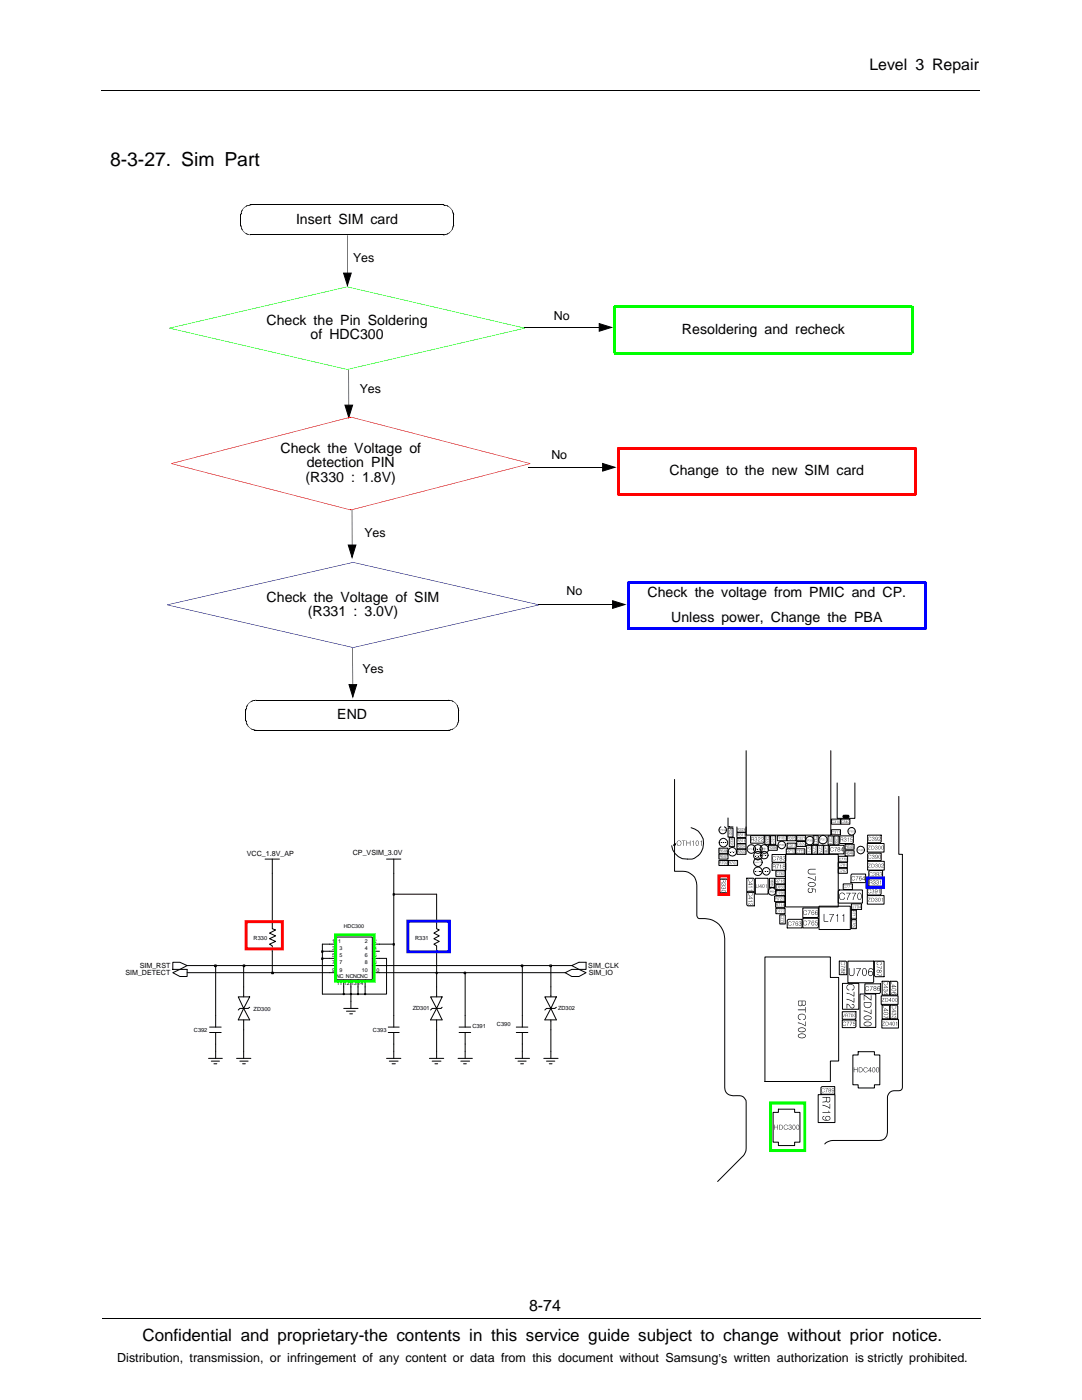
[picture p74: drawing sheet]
<svg xmlns="http://www.w3.org/2000/svg" width="216mm" height="279mm" viewBox="0 0 216 279" stroke-linecap="round" stroke-linejoin="round" font-family="sans-serif">
<defs><g id="words">
<text font-size="3.9" x="21.9" y="33.1">8-3-27. Sim Part</text>
<text font-size="3.4" x="28.4" y="267.7">Confidential and proprietary-the contents in this service guide subject to change without prior notice.</text>
<g font-size="3.2">
<text x="173.5" y="14">Level 3 Repair</text>
<text x="105.6" y="261.6">8-74</text>
</g>
<g font-size="2.8">
<text x="59.1" y="44.7">Insert SIM card</text>
<text x="53.2" y="64.8">Check the Pin Soldering</text>
<text x="62" y="67.7">of HDC300</text>
<text x="136.1" y="66.6">Resoldering and recheck</text>
<text x="56" y="90.4">Check the Voltage of</text>
<text x="61.2" y="93.3">detection PIN</text>
<text x="133.6" y="94.8">Change to the new SIM card</text>
<text x="61" y="96.1">(R330 : 1.8V)</text>
<text x="129.2" y="119.2">Check the voltage from PMIC and CP.</text>
<text x="53.2" y="120.1">Check the Voltage of SIM</text>
<text x="61.4" y="122.9">(R331 : 3.0V)</text>
<text x="133.9" y="124.1">Unless power, Change the PBA</text>
<text x="67.3" y="143.5">END</text>
</g>
<g font-size="2.5">
<text x="70.5" y="52.3">Yes</text>
<text x="110.5" y="63.9">No</text>
<text x="71.8" y="78.4">Yes</text>
<text x="110" y="91.7">No</text>
<text x="72.7" y="107.1">Yes</text>
<text x="113.1" y="118.8">No</text>
<text x="72.3" y="134.3">Yes</text>
<text x="23.4" y="271.9">Distribution, transmission, or infringement of any content or data from this document without Samsung’s written authorization is strictly prohibited.</text>
</g>
<g font-size="1.4">
<text x="49.3" y="170.9">VCC_1.8V_AP</text>
<text x="70.4" y="170.5">CP_VSIM_3.0V</text>
<text x="25" y="194.6">SIM_DETECT</text>
<text x="27.9" y="193.2">SIM_RST</text>
<text x="117.4" y="193.2">SIM_CLK</text>
<text x="117.5" y="194.6">SIM_IO</text>
</g>
<g font-size="1.1">
<text x="68.6" y="185.2">HDC300</text>
<text x="50.6" y="187.6">R330</text>
<text x="66.3" y="188.2">1</text>
<text x="66.3" y="191.1">5</text>
<text x="66.3" y="189.6">3</text>
<text x="67.5" y="188.1">1</text>
<text x="67.7" y="191.1">5</text>
<text x="67.7" y="189.6">3</text>
<text x="72.8" y="191.1">6</text>
<text x="72.8" y="189.6">4</text>
<text x="72.8" y="188.2">2</text>
<text x="74.6" y="191.1">6</text>
<text x="74.6" y="189.6">4</text>
<text x="74.6" y="188.2">2</text>
<text x="82.8" y="187.6">R331</text>
<text x="66.3" y="192.5">7</text>
<text x="66.3" y="193.9">9</text>
<text x="67.1" y="195.1">NC NCNCNC</text>
<text x="67.2" y="196.7">11</text>
<text x="67.7" y="192.5">7</text>
<text x="67.7" y="193.9">9</text>
<text x="68.6" y="196.7">12 1314</text>
<text x="72.2" y="193.9">10</text>
<text x="72.8" y="192.5">8</text>
<text x="74.5" y="193.9">10</text>
<text x="74.6" y="192.5">8</text>
<text x="50.6" y="201.8">ZD300</text>
<text x="82.4" y="201.6">ZD301</text>
<text x="111.4" y="201.6">ZD302</text>
<text x="38.7" y="206">C392</text>
<text x="74.4" y="206">C393</text>
<text x="94.3" y="205.2">C391</text>
<text x="99.2" y="204.9">C390</text>
</g>
</g></defs>
<path d="M20.2 18.1h175.3M20.4 263h175.3" fill="none" stroke="#000" stroke-width=".2"/>
<g fill="#00f">
<path d="M70.4 112.2l.1 .1z"/>
<path d="M33.4 120.6v.2z"/>
<path d="M70.5 129.2v.1z"/>
<path d="M107.5 120.6v.2z"/>
<path d="M33.4 120.6l37-8.4 .1 .1-37.1 8.5z"/>
<path d="M33.4 120.7l37.1 8.5-.1 .1-37-8.5z"/>
<path d="M70.5 129.2l37-8.5v.1l-37 8.5z"/>
<path d="M70.5 112.2l37 8.4v.2l-37-8.5z"/>
</g>
<path d="M48 44.9h.1zM48 42.9h.1zM48 42.5l.2 .1zM49.8 46.8l.2 .1zM50 40.9v.1zM88.5 40.9v.1zM88.5 46.8v.1zM88.5 40.9l.1 .1zM88.7 40.9l.1 .1zM90.4 42.6l.1 .1zM90.4 42.9h.1zM90.4 44.9h.1z" fill="#000"/>
<g fill="#000">
<path d="M48 45h.1zM48 42.8h.1zM48 42.7l.1 .1zM48 45.1h.1zM48 42.7h.1zM48 45l.1 .1zM48 42.6l.1 .1zM48 45.2h.2zM48 42.6l.2 .1zM48 42.5l.2 .1zM48 45.1l.2 .1zM48.1 42.5l.1 .1z"/>
<path d="M48.1 45.3h.1zM48.1 42.5h.1zM48 45.2l.2 .1zM48.1 42.4l.1 .1zM48.1 45.4h.1zM48.1 42.4h.1zM48.1 45.3l.1 .1zM48.1 42.2l.1 .2zM48.1 45.5h.1zM48.1 42.2l.1 .1zM48.1 45.4l.1 .1zM48.2 42.2v.1z"/>
<path d="M48.2 45.6h.1zM48.2 42.2h.1zM48.1 45.5l.2 .1zM48.2 42.1l.1 .1zM48.2 45.7h.1zM48.2 42.1h.1zM48.2 45.6l.1 .1zM48.3 42v.1zM48.3 45.8h.1zM48.3 42h.1zM48.2 45.7l.2 .1zM48.3 41.9l.1 .1z"/>
<path d="M48.3 45.9l.1-.1zM48.3 41.9h.1zM48.3 45.8l.1 .1zM48.4 41.8v.1zM48.4 46h.1zM48.4 41.8h.1zM48.3 45.9l.2 .1zM48.5 41.7v.1zM48.4 46l.1 .1zM48.5 41.7l.1-.1zM48.5 46.2l.1-.1zM48.6 41.5v.1z"/>
<path d="M48.5 41.6h.1zM48.5 46.1h.1zM48.6 41.5h.1zM48.5 46.2h.2zM48.6 46.3l.1-.1zM48.6 41.4h.2zM48.8 46.3l-.1 .1zM48.7 41.4h.1zM48.7 46.2v.2zM48.7 41.4h.2zM48.8 41.3l.1 .1zM48.7 46.4h.2z"/>
<path d="M48.8 41.3h.2zM49 46.5l-.1 .1zM48.9 41.2l.1 .1zM48.9 46.4v.2zM48.9 41.2h.2zM49.1 46.5l-.1 .2zM49 41.1l.1 .1zM49 46.5v.2zM49 41.1l.2 .1zM49.2 46.6l-.1 .1zM49.1 41.1l.1 .1zM49.1 46.5v.2z"/>
<path d="M49.1 41.1h.2zM49.3 46.6l-.1 .1zM49.2 41l.1 .1zM49.2 46.6v.1zM49.2 41l.2 .1zM49.4 46.7l-.1 .1zM49.3 41l.1 .1zM49.3 46.6v.2zM49.4 41v.1zM49.4 46.7v.1zM49.4 41h.2zM49.6 46.7l-.1 .1z"/>
<path d="M49.5 40.9l.1 .1zM49.4 46.7l.1 .1zM49.5 40.9l.2 .1zM49.7 46.8l-.1 .1zM49.6 40.9l.1 .1zM49.6 46.7v.2zM49.6 40.9l.2 .1zM49.7 46.8v.1zM49.8 46.8l-.1 .1zM49.7 40.9l.1 .1zM49.7 40.9l.2 .1zM49.8 46.8v.1z"/>
<path d="M49.8 40.9l.1 .1zM49.8 40.9l.2 .1zM50 46.8v.1zM50 40.9v.1zM88.6 40.9l-.1 .1zM88.5 46.8l.1 .1zM88.6 40.9v.1zM88.6 46.8v.1zM88.6 40.9l.1 .1zM88.7 40.9v.1zM88.7 46.8v.1zM88.6 46.8l.1 .1z"/>
<path d="M88.8 40.9v.1zM88.8 46.8v.1zM88.8 40.9l.1 .1zM88.7 46.8l.1 .1zM88.9 40.9v.1zM88.9 46.8v.1zM88.9 40.9l.1 .1zM88.8 46.8l.1 .1zM89 40.9v.1zM89 46.7v.1zM89 40.9l.1 .2zM88.9 46.8h.1z"/>
<path d="M89.1 41v.1zM89 46.7l.1 .1zM89.1 46.7v.1zM89.1 41l.1 .1zM89.2 41v.1zM89.2 46.7v.1zM89.2 41l.1 .1zM89.1 46.7l.1 .1zM89.3 41v.1zM89.3 46.6v.1zM89.3 41v.2zM89.2 46.7h.1z"/>
<path d="M89.4 41.1l-.1 .1zM89.3 46.6l.1 .1zM89.4 41.1v.1zM89.5 41.1l-.1 .1zM89.4 46.5l.1 .2zM89.5 41.1v.2zM89.3 46.6l.2 .1zM89.6 41.2l-.1 .1zM89.5 46.5l.1 .1zM89.6 41.2v.2zM89.4 46.5l.2 .1zM89.7 41.3l-.1 .1z"/>
<path d="M89.6 46.4l.1 .1zM89.7 41.3v.1zM89.5 46.5h.2zM89.8 41.4h-.1zM89.7 46.3l.1 .1zM89.8 41.4v.1zM89.6 46.4h.2zM89.8 41.5h.1zM89.8 46.2v.2zM89.8 46.2l.1 .1zM89.8 41.5l.2 .1zM89.9 46.1l.1 .1z"/>
<path d="M89.9 41.6l.1 .1zM89.9 46.1v.2zM90 41.7h.1zM90 46.1v.1zM90 46.1h.1zM90 41.7l.1 .1zM90 41.8h.1zM90 46h.1zM90 41.8l.2 .1zM90.1 46v.1zM90.1 41.9h.1zM90.1 45.8l.1 .1z"/>
<path d="M90.1 41.9l.2 .1zM90.1 45.8v.2zM90.2 42h.1zM90.2 45.8h.1zM90.2 42l.1 .1zM90.2 45.8v.1zM90.2 42.1h.1zM90.2 45.7h.1zM90.2 42.1l.2 .1zM90.2 45.7l.1 .1zM90.3 42.2h.1zM90.3 45.6h.1z"/>
<path d="M90.3 45.6v.1zM90.3 42.3l.1-.1zM90.3 45.5h.1zM90.3 42.3l.1 .1zM90.3 45.5l.1 .1zM90.3 42.4h.1zM90.3 45.4h.1zM90.3 42.4l.1 .1zM90.3 45.4l.1 .1zM90.3 42.5h.1zM90.3 45.3h.1zM90.3 42.5h.2z"/>
<path d="M90.3 45.3l.1 .1zM90.4 42.6l.1-.1zM90.4 45.2h.1zM90.4 42.6h.1zM90.4 45.2v.1zM90.4 42.7h.1zM90.4 45.1h.1zM90.4 42.7l.1 .1zM90.4 45.1l.1 .1zM90.4 42.8h.1zM90.4 45h.1zM90.4 45l.1 .1z"/>
</g>
<path d="M48.1 42.8v2.2M50 40.9h38.5M50 46.9h38.6M90.5 42.8v2.2" fill="none" stroke="#000" stroke-width=".2"/>
<g fill="#0f0">
<path d="M69.3 57.2v.1z"/>
<path d="M33.8 65.4v.2z"/>
<path d="M69.3 73.7v.1z"/>
<path d="M104.7 65.4v.2z"/>
<path d="M33.8 65.4l35.5-8.2v.1l-35.5 8.2z"/>
<path d="M33.8 65.4l35.5 8.3v.1l-35.5-8.2z"/>
<path d="M69.3 73.7l35.4-8.3v.2l-35.4 8.2z"/>
<path d="M69.3 57.2l35.4 8.2v.1l-35.4-8.2z"/>
</g>
<path d="M68.6 54.5h1.5l-.8 2.5zM69.3 46.9v7.6M69.6 73.8v7.1M104.6 65.4h15M119.6 64.6l2.4 .7-2.4 .8zM68.8 80.9h1.6l-.8 2.4zM51 139.7h38.5M69.6 136.6h1.6l-.8 2.5zM70.4 129.2v7.4M49.1 141.6v2.2M51 145.7h38.6M91.5 141.6v2.2" fill="none" stroke="#000" stroke-width=".2"/>
<g fill="#000">
<path d="M68.6 54.5h1.5l-.8 2.5zM119.6 64.6l2.4 .7-2.4 .8zM68.8 80.9h1.6l-.8 2.4zM50.1 140v.1zM50.1 140h.1zM50.1 139.9l.1 .1zM50.1 139.9l.2 .1zM50.2 139.9l.1 .1zM50.2 139.9h.2zM50.4 139.8v.1zM50.4 139.8l.1 .1zM50.5 139.8l.1 .1z"/>
<path d="M50.6 139.8v.1zM50.6 139.8h.1zM50.7 139.7v.1zM50.7 139.7l.1 .1zM50.8 139.7v.1zM50.8 139.7l.1 .1zM50.9 139.7v.1zM50.9 139.7l.1 .1zM51 139.7v.1zM69.6 136.6h1.6l-.8 2.5zM89.6 139.7v.1zM89.7 139.7l-.1 .1z"/>
<path d="M89.7 139.7v.1zM89.8 139.7v.1zM89.8 139.7l.1 .1zM89.9 139.7v.1zM89.9 139.7l.1 .2zM90 139.8v.1zM90 139.8l.1 .1zM90.1 139.8v.1zM90.1 139.8l.1 .1zM90.2 139.8v.1zM90.2 139.8l.1 .2zM90.3 139.9v.1z"/>
<path d="M90.3 139.9l.1 .1zM90.4 139.9v.1zM90.4 139.9v.2zM90.5 140l-.1 .1zM90.5 140v.1zM49 143.8h.1zM49 141.6h.1zM49 141.5l.1 .1zM49 143.9h.1zM49 143.8l.1 .1zM49.1 141.5v.1zM49.1 144.1h.1z"/>
<path d="M49.1 144h.1zM49.1 141.5h.1zM49.1 141.4h.1zM49 143.9l.2 .1zM49.1 141.3l.1 .1zM49.1 144.2l.1-.1zM49.1 141.3h.1zM49.1 141.2l.1 .1zM49.1 144.3l.1-.1zM49.1 141.2h.1zM49.1 144.2h.1zM49.1 141.1l.1 .1z"/>
<path d="M49.1 144.4l.2-.1zM49.1 141.1h.2zM49.1 144.3h.2zM49.2 141l.1 .1zM49.2 144.5l.1-.1zM49.2 141h.1zM49.1 144.4h.2zM49.2 140.9l.1 .1zM49.2 144.6l.1-.1zM49.2 140.9h.1zM49.2 144.5h.1zM49.3 140.8v.1z"/>
<path d="M49.3 144.7l.1-.1zM49.3 140.8h.1zM49.2 144.6h.2zM49.3 140.7l.1 .1zM49.3 144.7h.1zM49.4 140.6v.2zM49.4 144.8h.1zM49.4 140.6l.1 .1zM49.3 144.7l.2 .1zM49.5 140.5v.2zM49.5 144.9h.1zM49.5 140.5h.1z"/>
<path d="M49.4 144.8l.2 .1zM49.5 144.9l.1 .1zM49.6 140.3v.2zM49.6 145.1v-.1zM49.6 140.4v.1zM49.6 140.3l.1 .1zM49.6 145.1h.1zM49.7 140.3h.1zM49.8 140.2v.1zM49.7 145.1l.1 .1zM49.8 140.2h.1zM49.8 140.1l.1 .1z"/>
<path d="M49.8 145.2h.1zM49.8 140.1h.2zM50 145.3v.1zM50 140v.1zM49.9 145.2l.1 .2zM50 140h.1zM50.1 145.4v.1zM50 145.3l.1 .2zM50.2 145.4l-.1 .1zM50.3 145.5l-.1 .1zM50.2 145.4v.2zM50.4 145.5v.1z"/>
<path d="M50.3 145.5l.1 .1zM50.4 145.5v.2zM50.5 145.6l-.1 .1zM50.6 145.6v.1zM50.5 145.6l.1 .1zM50.7 145.6v.1zM50.6 145.6l.1 .1zM50.8 145.6l-.1 .1zM50.8 145.6v.2zM50.9 145.6v.2zM51 145.7v.1zM50.9 145.6l.1 .2z"/>
<path d="M89.6 145.7v.1zM89.6 145.6l.1 .2zM89.6 145.7l.1 .1zM89.7 145.6v.2zM89.8 145.6v.1zM89.7 145.6l.1 .1zM89.9 145.6v.1zM89.8 145.6l.1 .1zM90 145.6v.1zM89.9 145.6l.1 .1zM90 145.6l.1 .1zM90.1 145.6v.1z"/>
<path d="M90.2 145.5v.1zM90.1 145.6h.1zM90.3 145.5v.1zM90.2 145.5l.1 .1zM90.4 145.4v.1zM90.3 145.5h.1zM90.4 145.4l.1 .1zM90.3 145.5h.2zM90.6 140v.1zM90.5 145.3l.1 .1zM90.6 140l.1 .2zM90.4 145.4h.2z"/>
<path d="M90.7 140.1v.1zM90.7 145.2v.1zM90.7 140.1v.2zM90.5 145.3h.2zM90.8 140.2l-.1 .1zM90.7 145.2h.1zM90.8 140.2v.2zM90.9 140.3l-.1 .1zM90.8 145.1l.1 .1zM90.7 145.2h.2zM90.8 140.4h.2zM90.9 140.5h.2z"/>
<path d="M90.9 145v.1zM90.9 145l.1 .1zM91 144.9h.1zM91 140.5l.2 .1zM91 144.9v.2zM91.1 140.7l.1-.1zM91.1 144.8h.1zM91.1 140.7h.1zM91.1 144.8v.1zM91.1 144.7h.1zM91.1 140.7l.2 .1zM91.1 144.7l.1 .1z"/>
<path d="M91.2 140.8h.1zM91.2 144.6l.1 .1zM91.2 140.8l.1 .1zM91.2 144.6v.1zM91.2 140.9h.1zM91.2 144.5l.1 .1zM91.2 140.9l.2 .1zM91.2 144.5l.1 .2zM91.3 141h.1zM91.3 144.4l.1 .1zM91.3 141l.1 .1zM91.3 144.4v.2z"/>
<path d="M91.3 141.1h.1zM91.3 144.3l.1 .1zM91.3 141.1l.1 .1zM91.3 144.3l.1 .2zM91.3 141.2h.1zM91.3 144.2l.1 .1zM91.3 141.2l.2 .1zM91.3 144.2l.1 .2zM91.4 141.3h.1zM91.4 144.1l.1 .1zM91.4 141.3l.1 .1zM91.4 144.1v.2z"/>
<path d="M91.4 141.4h.1zM91.4 144.1h.1zM91.4 141.4l.1 .1zM91.4 141.5h.1zM91.4 144h.1zM91.4 144l.1 .1zM91.4 141.6l.1-.1zM91.4 143.9h.1zM91.4 141.6h.1zM91.4 143.9l.1 .1zM91.4 143.8h.1zM91.4 143.8l.1 .1z"/>
</g>
<g fill="#000">
<path d="M50.7 139.7l.1 .1zM51.1 139.7v.1zM89.5 139.7v.1zM89.5 139.7l.1 .1zM89.7 139.7l.1 .1zM49 143.7h.1zM49 141.7h.1zM49.1 144l.1 .1zM49.1 141.4l.1 .1zM50.8 145.6l.1 .2zM51.1 145.7v.1zM89.5 145.7v.1z"/>
<path d="M89.7 145.6v.2zM91.4 141.7h.1zM91.4 143.7h.1z"/>
</g>
<g fill="#f00">
<path d="M70 83.2v.1z"/>
<path d="M70 101.7v.1z"/>
</g>
<g fill="#f00">
<path d="M34.2 92.5v.1z"/>
<path d="M105.7 92.5l.1 .1z"/>
<path d="M34.2 92.5l35.8-9.3v.1l-35.8 9.3z"/>
<path d="M34.2 92.5l35.8 9.2v.1l-35.8-9.2z"/>
<path d="M70 101.7l35.7-9.2 .1 .1-35.8 9.2z"/>
<path d="M70 83.2l35.8 9.3-.1 .1-35.7-9.3z"/>
</g>
<g fill="#0f0">
<path d="M181.8 61.2h.4v-.2h-.2v.4h-.2z" fill-rule="evenodd"/>
<path d="M181.8 70.3h.2v.4h.2v-.2h-.4z" fill-rule="evenodd"/>
<path d="M122.7 70.3h.2v.2h-.4v.2h.2z" fill-rule="evenodd"/>
<path d="M122.5 61v.2h.4v.2h-.2v-.4z" fill-rule="evenodd"/>
</g>
<path d="M122.7 70.5h59.3M182 61.2v9.3M182 61.2h-59.3v9.3" fill="none" stroke="#0f0" stroke-width=".4"/>
<g fill="#f00">
<path d="M182.5 89.4h.4v-.2h-.2v.4h-.2z" fill-rule="evenodd"/>
<path d="M182.5 98.4h.2v.4h.2v-.1h-.4z" fill-rule="evenodd"/>
<path d="M123.3 98.4h.2v.3h-.4v.1h.2z" fill-rule="evenodd"/>
<path d="M123.1 89.2v.2h.4v.2h-.2v-.4z" fill-rule="evenodd"/>
</g>
<path d="M123.3 89.4h59.4M123.3 89.4v9.3M182.7 89.4v9.3l-59.4-.1" fill="none" stroke="#f00" stroke-width=".4"/>
<g fill="#00f">
<path d="M184.5 116.3h.4v-.2h-.2v.4h-.2z" fill-rule="evenodd"/>
<path d="M184.5 125.3h.2v.4h.2v-.2h-.4z" fill-rule="evenodd"/>
<path d="M125.3 125.3h.2v.2h-.4v.2h.2z" fill-rule="evenodd"/>
<path d="M125.1 116.1v.2h.4v.2h-.2v-.4z" fill-rule="evenodd"/>
</g>
<path d="M125.3 116.3h59.4v9.2h-59.4M125.3 116.3v9.2" fill="none" stroke="#00f" stroke-width=".4"/>
<g fill="none" stroke="#000" stroke-width=".2">
<path d="M105.3 93.3h14.9M120.2 92.5l2.5 .8-2.5 .7zM69.5 108.8h1.5l-.7 2.4zM70.3 101.7v7.1M122.2 119.9l2.5 .8-2.5 .7zM107.3 120.7h14.9M52.9 171.4h2.9M54.3 171.4v2.9M77.1 171.4h2.9M78.6 171.4v2.9M34.5 192h1.4l1.4 .7-1.4 .8h-1.4zM34.5 194.1l1.4-.6h1.4v1.4h-1.4z"/>
<path d="M43 192.7v12.3M47.5 198.9h2.3l-1.2 2.4zM48.6 197v1.9M54.3 184.1v1.3l.7 .2-1.2 .6 1.2 .6-1.2 .5 1.2 .6-1.2 .5 .5 .4v1M64.3 191.3v7.1h4.3M65.7 188.4h1.5M65.7 191.3h1.5M65.7 194.1h1.5M65.7 189.8h1.5M65.7 192.7h1.5M67.2 187h7.1v8.5h-7.1zM68.6 195.5v1.5"/>
<path d="M70 195.5v1.5M70 198.4v2.9M71.4 195.5v1.5M72.9 195.5v1.5M74.3 194.1h1.4M74.3 191.3h1.4M74.3 188.4h1.4M74.3 189.8h1.4M74.3 192.7h1.4M78.6 188.4v16.6M85.9 198.9h2.3l-1.1 2.4zM87.1 184.1v1.3l.6 .2-1.1 .6 1.1 .6-1.1 .5 1.1 .6-1.1 .5 .5 .4v1"/>
<path d="M87.1 197v1.9M92.8 194.1v10.9M104.2 192.7v12.3M108.7 198.9h2.3l-1.1 2.4zM109.9 197v1.9M112.8 194.1l1.3-.6h1.4l1.4 .6-1.4 .8h-1.4zM114.1 192.7l1.4-.7h1.4v1.5h-1.4zM41.6 211.2h2.8M41.8 205h2.3M41.8 206.1h2.3M42.2 211.8h1.6M42.7 212.3h.6"/>
<path d="M43 206.1v5.1M47.2 211.2h2.9M47.9 211.8h1.6M48.4 212.3h.6M48.6 203.5v7.7M48.6 201.3l1.2 2.2h-2.3zM49.8 201l-.3 .3h-1.6l-.4 .3M68.6 201.3h2.8M69.1 201.8h1.8M69.8 202.3h.5M77.1 211.2h2.9M77.5 206.1h2.2"/>
<path d="M77.5 205h2.2M77.7 211.8h1.7M78.2 212.3h.7M78.6 206.1v5.1M85.7 211.2h2.8M86.2 211.8h1.8M86.8 212.3h.5M87.1 201.3l1.1 2.2h-2.3zM87.1 203.5v7.7M88.2 201l-.2 .3h-1.8l-.3 .3M91.4 211.2h2.9M91.6 205h2.3"/>
<path d="M91.6 206.1h2.3M91.9 211.8h1.8M92.5 212.3h.5M92.8 206.1v5.1M102.8 211.2h2.9M103 205h2.3M103 206.1h2.3M103.4 211.8h1.6M103.9 212.3h.6M104.2 206.1v5.1M108.5 211.2h2.9M109.1 211.8h1.6"/>
<path d="M109.6 212.3h.6M109.9 203.5v7.7M109.9 201.3l1.1 2.2h-2.3zM111 201l-.3 .3h-1.6l-.4 .3"/>
</g>
<path d="M120.2 92.5l2.5 .8-2.5 .7zM69.5 108.8h1.5l-.7 2.4zM122.2 119.9l2.5 .8-2.5 .7z" fill="#000"/>
<path d="M68.5 198.3h.2v.2h-.2z" fill="#c3c3c3"/>
<path d="M68.5 198.3h.2v.2h-.2zM68.6 197v1.4h1.4" fill="none" stroke="#000" stroke-width=".2"/>
<path d="M69.9 198.3h.2v.2h-.2z" fill="#c3c3c3"/>
<path d="M69.9 198.3h.2v.2h-.2zM70 197v1.4h1.4" fill="none" stroke="#000" stroke-width=".2"/>
<path d="M71.3 198.3h.2v.2h-.2z" fill="#c3c3c3"/>
<path d="M71.3 198.3h.2v.2h-.2zM71.4 197v1.4h1.5" fill="none" stroke="#000" stroke-width=".2"/>
<path d="M72.7 198.3h.3v.2h-.3z" fill="#c3c3c3"/>
<path d="M37.3 194.1h17M48.6 192.7v4.3M72.7 198.3h.3v.2h-.3zM77.1 191.3v7.1h-4.2v-1.4M87.1 194.1v2.9M109.9 192.7v4.3" fill="none" stroke="#000" stroke-width=".2"/>
<path d="M54.2 194h.3v.3h-.3z" fill="#c3c3c3"/>
<path d="M54.2 194h.3v.3h-.3zM54.3 189.8v4.3h11.4M75.7 194.1h11.4" fill="none" stroke="#000" stroke-width=".2"/>
<path d="M87 194h.2v.3h-.2z" fill="#c3c3c3"/>
<path d="M87 194h.2v.3h-.2zM87.1 189.8v4.3h5.7" fill="none" stroke="#000" stroke-width=".2"/>
<path d="M92.6 194h.3v.3h-.3z" fill="#c3c3c3"/>
<path d="M37.3 192.7h5.7M92.6 194h.3v.3h-.3zM92.8 194.1h20" fill="none" stroke="#000" stroke-width=".2"/>
<path d="M42.8 192.6h.4v.3h-.4z" fill="#c3c3c3"/>
<path d="M42.8 192.6h.4v.3h-.4zM43 192.7h5.6" fill="none" stroke="#000" stroke-width=".2"/>
<path d="M48.5 192.6h.4v.3h-.4z" fill="#c3c3c3"/>
<path d="M48.5 192.6h.4v.3h-.4zM48.6 192.7h17.1M75.7 192.7h28.5" fill="none" stroke="#000" stroke-width=".2"/>
<path d="M104 192.6h.3v.3h-.3z" fill="#c3c3c3"/>
<path d="M104 192.6h.3v.3h-.3zM104.2 192.7h5.7" fill="none" stroke="#000" stroke-width=".2"/>
<path d="M109.7 192.6h.3v.3h-.3z" fill="#c3c3c3"/>
<path d="M109.7 192.6h.3v.3h-.3zM109.9 192.7h4.2" fill="none" stroke="#000" stroke-width=".2"/>
<path d="M64.2 191.2h.2v.3h-.2z" fill="#c3c3c3"/>
<path d="M64.2 191.2h.2v.3h-.2zM64.3 189.8v1.5h1.4M75.7 191.3h1.4" fill="none" stroke="#000" stroke-width=".2"/>
<path d="M64.2 189.7h.2v.4h-.2z" fill="#c3c3c3"/>
<path d="M64.2 189.7h.2v.4h-.2zM65.7 188.4h-1.4v1.4h1.4M75.7 188.4h2.9" fill="none" stroke="#000" stroke-width=".2"/>
<path d="M78.4 188.3h.3v.3h-.3z" fill="#c3c3c3"/>
<path d="M54.3 174.3v9.8M78.6 178.5v9.9M87.1 178.5v5.6M78.4 188.3h.3v.3h-.3z" fill="none" stroke="#000" stroke-width=".2"/>
<path d="M78.4 178.4h.3v.3h-.3z" fill="#c3c3c3"/>
<g fill="none" stroke="#000" stroke-width=".2">
<path d="M134.6 155.6v18.3a4.2 4.2 0 0 1 3.6 .8 2.97 2.97 0 0 1 .8 2v6a.59 .59 0 0 0 .7 .6 4.1 4.1 0 0 1 4.9 4v29.7a1.59 1.59 0 0 0 1.8 1.7 3 3 0 0 1 2 .3l.4 .5 .1 .4-.1 9.9-.4 .8-5.2 5.2M148.9 149.8v16.9h16.9v-16.9M167 156.3v7h3.6v-7M179.3 158.9v11.6h.8v46.5a.69 .69 0 0 1-.7 .7h-1a1.35 1.35 0 0 0-1.3 1.3v7a1.56 1.56 0 0 1-1.6 1.6h-9.3a2.44 2.44 0 0 0-1.6 .7M78.4 178.4h.3v.3h-.3zM78.6 174.3v4.2h8.5M137.9 165.2a3.2 3.2 0 0 1 2 4.8 3.2 3.2 0 0 1-5.2 .3l-.5-.7-.2-.8M143.4 170.5h1.9v.9h-1.9zM143.4 169.3h1.9v1h-1.9zM143.4 171.7h1.9v1h-1.9zM143.6 175.4h1.4l.2 .2v2.6h-1.6zM143.8 165l-.4 .6 .2 .5a.75 .75 0 0 0 .9 .3 .75 .75 0 0 0 .5-.8l-.2-.4-.3-.2"/>
<path d="M145.3 165.2h1v1.9h-1zM145.3 163.2v1.8h1M145.4 171.7h1.8v1h-1.8zM145.5 167.2h1v1.8h-1zM147 166.2h1.9v1h-1.9zM147 169.5h1.9v1h-1.9zM147 168.4h1.9v1h-1.9zM147 167.3h1.9v1h-1.9zM147 165v1.1h1.9v-1.1M149 175.3h1.3l.2 .1v2.6h-1.5zM149 178.1h1.5v2.7h-1.3l-.2-.2zM149.8 166.8h2.7v1.3l-.2 .2h-2.5z"/>
<path d="M150.7 175.3h2.6v3.1h-2.6zM152.6 166.8h1v1.8h-1zM153.3 168.7h1.8v1h-1.8zM153.5 175.3h1.1v1.8h-1.1zM153.8 166.8h1v1.8h-1zM154.1 172.4l.2-.2h2.5v1.5h-2.7zM154.1 170.5h2.7v1.4l-.2 .2h-2.5zM154.6 178.8h2v1.1h-2zM154.6 175.3h2.1v1.1h-2.1zM154.8 176.6h1.9v.9h-1.9zM154.8 177.7h1.9v1h-1.9zM154.8 173.8h1.9v1.1h-1.9z"/>
<path d="M155.1 166.8h1.9v1h-1.9zM156.7 170.5h10.6v10.5h-10.6zM156.9 169.4h1.8v1h-1.8zM157.1 166.8h1.8v1h-1.8zM157.1 168.3h1.8v1h-1.8zM158.8 169.4h1.8v1h-1.8zM159 166.8h1.8v1h-1.8zM159 167.9h1.8v1h-1.8zM161 168.7h.9v1.8h-.9zM162 168.7h1.1v1.8h-1.1zM162.2 166.8h1.1v1.8h-1.1zM163.2 168.7h1.1v1.8h-1.1z"/>
<path d="M164.4 168.7h1v1.8h-1zM165.2 166.8h1.1v1.8h-1.1zM165.5 168.9l.2-.2h2.7v1.7h-2.9zM165.9 163.5h1.8v1h-1.8zM165.9 165.6h1.8v1h-1.8zM166.4 166.8h1v1.8h-1zM167.3 173.3h1.8v1h-1.8zM167.3 172.1h1.8v1h-1.8zM167.3 177.8l.2-.2h4.6v2.6h-4.8zM167.3 170.9h1.8v1.1h-1.8zM167.6 166.8h2.7v1.3l-.2 .2h-2.5zM167.8 163.5h1.8v1h-1.8z"/>
<path d="M168.3 176.4h1.8v1.1h-1.8zM168.6 168.5h1.8v1h-1.8zM168.6 169.8h1.8v1h-1.8zM170 174.4h2.7v1.7h-2.9v-1.5zM173.1 177.1h2.7v1.3l-.2 .2h-2.5zM173.1 168.3h3.3v1.8h-3.3zM173.1 178.7h3.3v1.7h-3.3zM173.1 171.9h3.3v1.8h-3.3zM173.1 170.5l.2-.2h2.5v1.4h-2.7zM173.1 166.7h2.7v1.3l-.2 .2h-2.5zM173.4 173.9l.2-.2h2.5v1.6h-2.7zM173.6 175.3h2.5v1.5h-2.7v-1.2z"/>
<path d="M152.6 191h13.1v4.1h1.6v16.7h-1.6v4h-13.1zM154.8 180.1h1.8v1h-1.8zM154.8 181.3h1.9v1.1h-1.9zM155.6 182.6h1.1v1.8h-1.1zM157.1 183.7l.2-.2h2.7v1.7h-2.9zM160.2 183.3h3.1v1.7l-.2 .2h-2.9zM160.2 181.2h3.1v1.7l-.2 .2h-2.9zM163.4 180.8h6.3v4.7h-6.3zM167.5 191.8h1.3l.2 .2v2.5h-1.5zM168.1 196.3h3.3v5.1h-3.3zM169.2 191.8h5.1v4.2l-.2 .1h-4.9zM169.9 181.6h1v1.8h-1z"/>
<path d="M169.9 180.4h2v1.1h-2zM169.9 183.5h1v1.8h-1zM171.6 198.4h3.2v6.6h-3.2zM172.6 196.3h3.1v1.8l-.2 .2h-2.9zM174.5 191.8h1.9v3.1h-1.7l-.2-.2zM175.8 198.7h3.4v1.7h-3.4zM176 195.8h1.3l.2 .2v2.6h-1.5zM177.6 195.8h1.3l.2 .2v2.6h-1.5zM163.3 218.5h3.3v5.5h-3.3zM163.8 217l.2-.1h2.6v1.5h-2.8zM168.1 203.6h2.7v1.3l-.2 .2h-2.5zM168.1 201.9h2.7v1.3l-.2 .2h-2.5z"/>
<path d="M170.2 210.5h1v-.6h3.3v.6h1.1v6h-1.1v.6h-3.3v-.6h-1zM176 203.5h3.3v1.7h-3.3zM176 200.6h1.3l.2 .2v2.5h-1.5zM177.6 200.6h1.3l.2 .2v2.5h-1.5zM154.3 222h1v-.6h3.3v.6h1v5.9h-1v.7h-3.3v-.7h-1z"/>
<circle cx="144.3" cy="168.2" r=".84"/>
<circle cx="146.1" cy="170" r=".85"/>
<circle cx="149.9" cy="169.4" r=".85"/>
<circle cx="151.2" cy="169.4" r=".85"/>
<circle cx="151.2" cy="173.9" r=".86"/>
<circle cx="151.2" cy="170.8" r=".84"/>
<circle cx="151.2" cy="172.1" r=".85"/>
<circle cx="152.5" cy="170.7" r=".77"/>
<circle cx="152.5" cy="169.4" r=".86"/>
<circle cx="152.9" cy="173.9" r=".76"/>
<circle cx="154.1" cy="177.9" r=".75"/>
<circle cx="156" cy="168.6" r=".75"/>
<circle cx="161.6" cy="167.8" r=".86"/>
<circle cx="164.2" cy="167.6" r=".84"/>
<circle cx="169.9" cy="165.9" r=".74"/>
<circle cx="171.8" cy="169.6" r=".76"/>
</g>
<g fill="#000">
<path d="M134.6 168.3l.2 .1v.2l-.5 .1zM134.7 168.2a.29 .29 0 0 1 .2 .4 .29 .29 0 0 1-.3 .2h-.3zM136.1 167.8h.7h-.3v1l-.1-1zM137 167.7l.1 .5h.6l.1-.5-.1 1.1v-.5h-.6l-.1 .5zM138.1 167.9l.3-.2-.1 1.1v-.8zM139.7 167.9l.3-.2v1.1l-.1-.8zM143.4 165.5h.3l-.1 .3zM143.7 168.1v.1zM143.8 168.1v.1zM144 171.9h.3l-.2 .6 .2-.5zM144 168.1l.1 .1zM144.1 168.1v.1z"/>
<path d="M144.2 168.1v.1zM144.1 165.5h.2v.3h-.2h.2l-.1-.1 .1-.2zM144.3 168.1v.1zM144.3 168.1l.1 .1zM144.4 165.5h.1v.3zM144.5 168.1l.1 .1zM144.6 168.1l.1 .1zM144 176.4l.3-.1-.3 .2 .1 .2 .3-.3 .1 .3 .2-.1 .1-.2-.2-.1 .2 .3-.1 .1-.3-.1-.3 .2-.1-.1zM144 177l.3-.1-.3 .2 .1 .3 .3-.3 .1 .2h.2l.1-.2-.2-.2 .2 .3-.1 .2h-.6l-.1-.1zM144.9 170.7h.3l-.2 .5 .2-.5zM144.7 165.5h.2l-.2 .3h.2h-.2l.2-.2zM144.9 168.1l.1 .1z"/>
<path d="M144.9 172l.1-.1 .2 .1-.1 .5-.2-.1v-.1l.2 .1-.1-.2 .2-.2-.2-.1-.1 .2zM145.4 169.9h.1v.2zM145.7 170.1h.2zM145.9 171.9h.4l-.3 .6 .2-.5zM145.5 166.8l.4-.1 .2 .2zM145.5 165.8h.2l-.1 .3 .2-.2 .1 .2 .1-.3 .1 .3h-.5zM145.5 166.2l.4 .3 .1-.2h-.1h.1l.1 .2-.3 .1-.3-.3v.3zM145.9 169.9h.2l-.2 .1h.2l-.1 .1zM145.8 167.7h.1l-.1 .1 .1 .2 .1-.2 .2 .2-.1-.3 .2 .3h-.5zM145.7 168.1l.5 .3 .1-.1-.2-.1h.1l.1 .2-.2 .1-.3-.3-.1 .3zM146.3 170.1h.1zM146.7 169.9l.1 .2v-.2v.2l-.1-.2v.2z"/>
<path d="M146.8 172l.2-.1 .1 .2-.3 .3 .3 .1h-.3l.3-.4-.1-.2-.2 .2zM147.7 169.7l.2 .1-.1 .5-.2-.2 .1 .1 .2-.1-.2-.1 .2-.2-.1-.1-.2 .2zM147.7 168.6l.2 .1-.1 .5-.2-.2 .1 .2 .2-.1-.2-.2 .1-.2-.2 .1zM147.7 167.5l.2 .2-.1 .4-.2-.2 .3 .1-.2-.2 .1-.2-.2 .1zM147.6 166.4l.1-.1a.33 .33 0 0 1 0 .6l-.1-.2 .2 .2 .1-.2-.2-.1 .2-.1zM147.7 165.3l.2 .1-.1 .4-.2-.1 .1 .1 .2-.1-.2-.2 .1-.2-.2 .1zM148.1 167.6l.1-.1v.6zM148.1 166.4l.1-.1v.6zM148.1 165.3a.18 .18 0 0 1 .3 .1 .18 .18 0 0 1-.2 .2l-.1 .2h.3h-.4l.3-.4-.1-.1-.2 .1zM148.5 169.7l.3 .1-.1 .5-.2-.2 .2 .1 .1-.1-.2-.2 .1-.1-.2 .1zM149.2 169.4l.1 .1zM149.3 169.4v.1z"/>
<path d="M149.5 169.4v.1zM149.6 169.4l.1 .1zM149.7 169.4l.1 .1zM149.8 169.4l.1 .1zM149.3 177h.7v-.2l.2 .2zM149.3 177.7h.7v-.2l.2 .2zM149.3 179.8h.7v-.1l.2 .2zM149.9 169.4l.1 .1zM149.4 175.4v-.1a.45 .45 0 0 1 .5 0 .45 .45 0 0 1 .3 .4l-.3 .2 .2-.4a.4 .4 0 0 0-.3-.2 .4 .4 0 0 0-.4 .2l.2 .4a.33 .33 0 0 1-.2-.5zM149.4 178.2a.45 .45 0 0 1 .8 .2l-.3 .4 .2-.4a.38 .38 0 0 0-.4-.3 .38 .38 0 0 0-.3 .5l.2 .2-.3-.2zM150.2 169.4v.1zM150.2 169.4l.1 .1z"/>
<path d="M150.3 169.4l.1 .1zM150.4 169.4v.1zM150.4 169.4l.1 .1zM150.4 172h.1v.1zM150.4 173.8l.1 .2zM150.5 170.7h.1l-.1 .1zM150.5 169.4l.1 .1zM150.6 169.4h.1l-.1 .1zM150.7 169.5h.1zM150.6 172h.1l-.1 .1zM150.7 172.1h.1zM150.6 173.8h.1l-.1 .2z"/>
<path d="M150.7 174h.1zM150.6 170.7v.1zM150.7 170.8l.1 .1zM150.8 173.8l.1 .2zM150.9 176.5l.1 .7 .3-.2 .1-.5-.1 .7-.4-.1zM150.8 169.4h.1l-.1 .1h.1zM150.8 172v.1zM150.8 170.7l.1 .1zM150.6 167.2a.29 .29 0 0 1 .4 0 .29 .29 0 0 1 0 .3 .25 .25 0 0 1-.1 .4 .25 .25 0 0 1-.3-.3l.2 .3 .2-.2v-.1l-.2-.1 .2-.3-.2-.1-.2 .2zM151 170.7l.1 .1h-.1zM151 169.4v.1zM151 173.8v.2z"/>
<path d="M151.1 172l.1 .1h-.2zM151.1 170.7l.1 .1zM151.1 169.4v.1zM151.1 173.8l.1 .2zM151.2 169.5h.1zM151.2 172.1h.1zM151.2 170.7l.1 .1zM151.2 173.8l.1 .2zM151.3 170.8l.1 .1zM151.4 172v.1h-.1zM151.3 173.8v.2zM151.3 169.4l.1 .1z"/>
<path d="M151.4 174h.1zM151.4 169.4l.1 .1zM151.5 170.7l.1 .1zM151.5 173.8l.1 .2zM151.6 169.4l.1 .1zM151.5 172l.1 .1zM151.3 167.2a.24 .24 0 0 1 .3-.1 .24 .24 0 0 1 .1 .3l-.4 .4 .4 .1h-.5l.5-.6-.2-.2-.2 .3zM151.7 169.5h.1zM151.7 174h.1zM151.6 172l.1 .1zM151.7 170.7h.1l-.1 .1h.1zM151.8 172v.1z"/>
<path d="M151.8 170.7l.1 .1zM151.8 172l.1 .1zM151.8 170.6h.1l-.1 .1zM151.8 173.8l.1 .2zM151.8 169.4l.1 .1zM151.9 170.7l.1 .1zM151.9 169.4l.1 .1zM151.7 169.2h.3h-.2v.4v-.4zM151.9 170.6h.1l-.1 .1zM151.9 172l.1 .1zM152 173.8v.2zM152.1 170.6l.1 .1z"/>
<path d="M152 167.2a.26 .26 0 0 1 .4 .1 .26 .26 0 0 1-.3 .3l-.1 .2 .4 .1h-.5l.4-.6-.2-.2-.2 .3zM152.3 173.8l.1 .2zM152.3 170.6l.1 .1zM152.4 173.8h.1v.2zM152.4 170.6l.1 .1zM152.4 169.3l.2-.1v.4l-.2-.1h.2l-.1-.1 .1-.1zM152.5 173.8l.1 .2zM152.5 170.6l.1 .1zM152.6 174h.1zM152.6 170.6l.1 .1zM152.7 169.3l.1-.1v.4zM152.7 170.7l.1 .1z"/>
<path d="M152.8 176.6l.2-.1v.7l-.1-.6zM152.8 173.8l.1 .2zM152.9 170.6l.1 .1h-.2zM152.9 173.8l.1 .2zM153 170.6l.1 .1zM153 173.8l.1 .2zM153.1 174h.1zM153.1 170.6l.1 .1zM152.8 166.9l.3-.1 .3 .3-.2 .1 .1-.3h-.3l-.1 .3zM152.8 167.4l.2-.1-.2 .1 .1 .2 .2-.2 .2 .2-.1-.3 .2 .2-.5 .2zM152.8 167.8h.2l-.2 .1 .1 .2 .2-.2 .2 .1-.1-.2 .2 .2-.5 .1zM152.8 168.3l.2-.1-.2 .1 .1 .2 .2-.2 .2 .2-.1-.3 .2 .3-.5 .1z"/>
<path d="M153.3 173.8l.1 .2zM153.4 173.8l.1 .2zM153.3 177.8h.3l-.1 .3zM153.9 168.9l.3 .1-.1 .4-.3-.2 .3 .2v-.2h-.1l.1-.2h-.3zM154 166.9a.31 .31 0 0 1 .3-.1 .31 .31 0 0 1 .3 .2l-.2 .2 .1-.3-.3-.1-.1 .1v.3zM154 167.8l.3 .2h.2l-.2-.2h.2a.19 .19 0 0 1-.1 .3 .19 .19 0 0 1-.2-.2l-.2-.1v.3zM154 167.4l.2-.1-.2 .1 .1 .2 .2-.2v.2h.2l-.1-.3 .1 .3-.4 .1zM154 168.3l.1-.1v.3l.2-.1v-.2l.2 .1v.2v-.2h-.2v.2h-.2zM154.3 170.9h.4v.3a.27 .27 0 0 0-.3-.3 .27 .27 0 0 0-.2 .3l.1 .4h.3l.2-.2-.1 .2-.2 .1-.3-.2v-.4zM154.9 172.5l.5 .1-.3 .7-.1-.2 .3-.5zM154.9 170.9h.5l-.3 .8 .2-.7zM154.9 176.8l.1 .5 .2-.1 .1-.4-.1 .5-.3-.1z"/>
<path d="M155.2 179.1h.4l-.3 .6 .2-.6zM155 178l.3 .1-.2-.1-.2 .2 .1 .2 .3-.1-.1 .2-.3-.1zM155 174.1l.3 .1h-.3v.3l.2 .1 .1-.2-.1 .2-.3-.1zM155.3 175.6h.3l-.2 .6 .2-.6zM155.4 178h.3l-.2 .5 .2-.5zM155.4 174.1h.3l-.2 .5 .2-.5zM155.4 176.8h.3l-.2 .5 .2-.5zM155.2 168.4h.3l-.1 .1v.3v-.3zM155.6 172.7l.3-.2-.1 .8v-.6zM155.7 167h.2v.5zM155.8 175.7l.2-.1-.1 .6zM155.7 179.1h.3v.2l-.3 .3 .3 .1h-.3l.3-.5-.2-.1-.1 .2z"/>
<path d="M155.9 168.5h.2l-.1 .3-.1-.1 .1 .1 .1-.3zM156.2 179.1l.3 .1-.3 .4 .3 .1h-.4l.3-.4-.1-.2-.1 .2zM156.3 174.1l.2 .2-.2 .3h.2h-.3l.3-.3-.1-.2-.2 .2zM156.2 176.9a.2 .2 0 0 1 .3 0 .2 .2 0 0 1 0 .2v.2h-.2l-.1-.2 .1 .2 .2-.1-.2-.1 .2-.2zM156.3 170.9h.3l.1 .4a.25 .25 0 0 1-.1 .3 .25 .25 0 0 1-.3 .1l-.1-.3 .2 .2h.2a.2 .2 0 0 0 0-.2 .2 .2 0 0 0-.2-.1l.2-.3h-.3l-.1 .1zM156.6 167h.2a.24 .24 0 0 1 .1 .2 .24 .24 0 0 1-.3 .2l.3 .1h-.4l.3-.4-.1-.1-.1 .2zM157.4 169.6h.4l-.3 .5 .2-.5zM157.2 168.6h.3h-.3v.4h.2l.1-.1a.21 .21 0 0 1-.2 .2 .21 .21 0 0 1-.2-.2zM157.7 167l.2 .1-.1 .4-.2-.1v-.1l.1 .2 .2-.1-.2-.2 .2-.1-.1-.1-.2 .1zM157.6 168.6h.3l-.1 .5-.2-.2 .3 .1-.2-.2 .2-.2zM157.9 169.7l.2-.1v.6zM158.1 168.6h.1v.5z"/>
<path d="M158.5 168.6h.3l-.2 .5 .1-.5zM158.4 169.6l.2 .1-.3 .4h.3h-.3l.3-.4-.1-.1-.2 .2zM158.5 167h.3h-.2l-.1 .2a.18 .18 0 0 1 .3 .1 .18 .18 0 0 1-.1 .2 .18 .18 0 0 1-.2-.1l.1 .1a.15 .15 0 0 0 .1-.2 .15 .15 0 0 0-.2 0zM159.3 169.7h.4l-.3 .5 .2-.5zM159.2 168.2l.3 .1-.3-.1-.1 .2 .1 .3 .3-.2-.2 .2-.3-.2zM159.8 169.7h.3l-.2 .5 .1-.5zM159.6 167l.3 .2-.2 .4-.2-.2 .1 .1 .2-.1-.1-.1 .1-.2-.2 .1zM159.7 168.2l.2 .1a.19 .19 0 0 1-.1 .3 .19 .19 0 0 1-.3 0l.1 .1 .2-.1-.1-.2 .1-.2-.2 .1zM160 167.1h.3l-.3 .4 .3 .1h-.3l.2-.4-.1-.1-.1 .1zM160 168.2l.3 .1-.3 .4h.3h-.3l.2-.4-.1-.1-.1 .2zM160.4 167.1l.2-.1v.6zM160.2 169.7h.3l-.1 .5-.2-.1h.2l-.1-.2 .1-.2-.2 .1z"/>
<path d="M160.8 167.6h.3h-.1v.4l-.1-.4zM161.1 169.8l.5-.1 .1 .2zM161.1 170.3l.5-.1 .1 .1zM161.1 169.3l.5 .2 .1-.3v.4zM161.5 167.6h.2l-.1 .4-.1-.2 .2 .1-.1-.2 .1-.1zM161.8 167.6h.2v.4zM161.2 175.1l.7 .1 .7 .4 .1-.8v.9zM161.3 177.3l.2-.1v.2a.39 .39 0 0 0-.1 .6 .39 .39 0 0 0 .6 0 .39 .39 0 0 0-.1-.6h.8v.7h-.1v-.6h-.5a.53 .53 0 0 1-.2 .7 .53 .53 0 0 1-.7-.2 .53 .53 0 0 1 .1-.7zM161.3 173.5l.5-.1h1l-.1 .1h-1a.43 .43 0 0 0-.4 .4 .43 .43 0 0 0 .3 .5l1.2 .1h-1.3a.56 .56 0 0 1-.2-1zM162.3 168.8l.2-.1a.24 .24 0 0 1 .3 .1 .24 .24 0 0 1-.2 .4l.2-.2a.26 .26 0 0 0-.2-.2 .26 .26 0 0 0-.3 .1l.2 .3-.2-.1zM162.3 169.3l.5 .2v-.3v.4zM162.3 169.8l.5 .2v-.3v.3z"/>
<path d="M162.5 167.9l.4-.1 .1 .2zM162.5 166.9l.2-.1 .3 .1v.2l-.1 .1 .1-.2a.26 .26 0 0 0-.2-.2 .26 .26 0 0 0-.3 .2l.2 .2-.2-.1zM162.5 167.4l.2-.1-.2 .3 .3-.2 .1 .2v-.3l.1 .3h-.5zM162.5 168.2l.4 .3v-.3l.1 .3h-.2l-.3-.2v.3zM163.4 167.3l.3 .1h-.1v.4zM163.5 168.8l.1-.1a.27 .27 0 0 1 .3 .1 .27 .27 0 0 1 .1 .3l-.2 .1 .2-.2a.23 .23 0 0 0-.3-.2 .23 .23 0 0 0-.2 .3l.1 .1-.1-.1zM163.4 169.3l.6 .2v-.3v.4zM163.4 169.8l.6 .2v-.3v.3zM164.1 167.4h.2v.3h-.2h.2l-.1-.1 .1-.2zM164.5 167.4l.1-.1v.5zM164.8 167.4h.2v.3h-.2h.2l-.2-.1 .2-.2-.2 .1zM164.6 169.3l.5 .2v-.3v.4z"/>
<path d="M164.6 170.1l.1 .3h.2v-.3l.2 .1v.2v-.2h-.2v.2l-.2 .1zM165.4 168l.5-.1 .1 .1zM165.5 167l.5-.1v.3l-.2 .1 .1-.3a.26 .26 0 0 0-.2-.1 .26 .26 0 0 0-.2 .2l.2 .2-.2-.1zM165.5 167.4h.2l-.2 .1 .1 .2 .1-.2 .2 .2 .1-.2-.2-.1h.1a.28 .28 0 0 1-.1 .3 .28 .28 0 0 1-.3-.1zM165.8 169.1a.34 .34 0 0 1 .5 .2 .3 .3 0 0 0-.5 0 .3 .3 0 0 0 0 .4 .3 .3 0 0 0 .5 0 .36 .36 0 0 1-.3 .3 .36 .36 0 0 1-.3-.3zM166.1 163.7l.3 .2a.19 .19 0 0 0-.3-.1 .19 .19 0 0 0 0 .3 .19 .19 0 0 0 .2 0h.1a.24 .24 0 0 1-.4 0 .24 .24 0 0 1 .1-.4zM166.1 165.9h.2l.1 .1a.2 .2 0 0 0-.3-.1 .2 .2 0 0 0-.1 .3 .2 .2 0 0 0 .3 0h.1a.24 .24 0 0 1-.4 .1 .24 .24 0 0 1 .1-.4zM166.5 169.1h.5l-.4 .8 .3-.7zM166.5 163.8h.3l-.1 .5-.2-.2 .3 .1-.2-.2 .1-.2-.2 .1zM166.5 165.9h.3l-.1 .5-.2-.2 .3 .1-.2-.2 .1-.2-.2 .1zM166.9 163.8l.2-.1v.6zM166.9 165.9l.2-.1v.6z"/>
<path d="M166.7 166.9a.28 .28 0 0 1 .4 0 .28 .28 0 0 1 .1 .3l-.2 .1 .2-.3-.2-.1-.3 .1 .1 .3-.1-.1zM166.6 167.5l.2-.1-.1 .1 .1 .2 .1-.2 .2 .1-.1-.2 .2 .2-.4 .1zM166.6 167.9l.2-.1-.1 .1v.2l.2-.2 .2 .2-.1-.3 .2 .3-.4 .1zM166.6 168.3l.4 .3 .2-.1-.1-.2 .1 .2-.2 .1-.3-.3-.1 .3zM167.4 165.8l.1 .6zM167.4 173.6l.3-.1v.2a.21 .21 0 0 0-.3 0 .21 .21 0 0 0 0 .3 .21 .21 0 0 0 .3-.1l-.1 .2-.2-.1zM167.4 172.4l.3 .1-.3-.1a.21 .21 0 0 0 0 .3 .21 .21 0 0 0 .3 0 .2 .2 0 0 1-.1 .2 .2 .2 0 0 1-.2-.1zM167.8 173.5h.3l-.2 .6 .2-.5zM167.8 172.4h.3l-.2 .5 .2-.5zM167.9 171.2h.3l-.2 .5 .1-.4zM168.3 171.2h.3l-.2 .5 .2-.4zM167.6 178.3a.59 .59 0 0 1 .9 .1v.2a.53 .53 0 0 0-.7-.3 .53 .53 0 0 0-.3 .7 .5 .5 0 0 0 .5 .5 .5 .5 0 0 0 .5-.4h.1a.59 .59 0 0 1-.7 .5 .59 .59 0 0 1-.5-.6z"/>
<path d="M168.4 163.7l.2 .1 .1 .3-.2 .2-.2-.1v-.1l.1 .1 .2-.1-.2-.1 .2-.2-.3 .1zM168.7 173.6h.3l-.2 .5 .1-.5zM168.5 176.8l.3 .1-.2-.1a.22 .22 0 0 0-.2 .2 .22 .22 0 0 0 .3 .2l.1-.1-.2 .1h-.2zM168.7 172.4h.1v.5zM168.2 162.8l.4-.2a.61 .61 0 0 1 .8 .4l-.1 .2h-.7h-.2zM168.4 167.2h.4v.3a.23 .23 0 0 1 .1 .3 .23 .23 0 0 1-.3 .2 .23 .23 0 0 1-.2-.3l.2 .2 .2-.1-.2-.2 .2-.2v-.2h-.2l-.2 .2zM168.8 178.2h.9l-.6 1.4v-.4l.5-.9zM168.9 176.7h.3l-.2 .5 .1-.4zM169.1 167.3l.2-.2v.9v-.7zM169.3 176.7h.3l-.2 .5 .1-.4zM168.3 162.6h1l.2 .4a.89 .89 0 0 1-1.4 0zM169.2 165.7h.2l-.1 .4z"/>
<path d="M169.8 176.7l.1 .5zM169.9 178.2h1l-.7 1.4v-.4l.5-.9zM169.9 165.7l.1 .1-.1 .3-.1-.1 .2 .1v-.3h-.2zM169.8 167.2h.3h-.3v.3a.27 .27 0 0 1 .4 .1 .27 .27 0 0 1-.1 .3l-.2 .1-.2-.2 .2 .1 .2-.2-.1-.2-.3 .1zM170.2 165.7l.1 .1-.1 .3h.1h-.2l.2-.2v-.1l-.2 .1zM170.1 168.7h.3h-.3v.2l.3 .1-.1 .2-.3-.1 .2 .1 .1-.1-.1-.2-.1 .1zM170.1 174.9h.4l.1 .2a.34 .34 0 0 0-.5-.1 .34 .34 0 0 0 0 .5 .34 .34 0 0 0 .5-.1l-.3 .3-.2-.1-.1-.5zM170.8 174.9h.5l-.4 .8 .3-.8zM171 169.5h.3h-.1v.3l-.1-.3zM171.7 169.5h.2l-.1 .3h-.1h.1v-.3zM172 169.5h.2l-.2 .3h.2h-.3l.2-.2zM172.3 169.5h.2l-.2 .3 .1-.3z"/>
<path d="M173.2 168.8h.5l-.5 .7h.5h-.6l.5-.7zM173.2 179.2h.5l-.5 .7h.5h-.6l.5-.7zM173.2 172.4h.5l-.5 .7h.5h-.5l.5-.7zM173.3 177.5a.31 .31 0 0 1 .3 0 .31 .31 0 0 1 .2 .2l-.1-.1a.28 .28 0 0 0-.3-.1 .28 .28 0 0 0-.2 .3l.1 .4h.2l.3-.2a.33 .33 0 0 1-.3 .3 .33 .33 0 0 1-.4-.3zM173.4 170.6h.4v.2a.27 .27 0 0 0-.3-.2 .27 .27 0 0 0-.2 .3v.2a.3 .3 0 0 0 .3 .3 .3 .3 0 0 0 .3-.3l-.2 .3-.4-.1-.1-.3zM173.4 167h.3l.2 .2-.3-.2-.3 .1v.4l.1 .2 .2 .1 .3-.2a.32 .32 0 0 1-.3 .2 .32 .32 0 0 1-.3-.1l-.1-.5zM173.6 174.1h.3l.2 .2-.3-.2a.36 .36 0 0 0-.3 .4 .36 .36 0 0 0 .3 .3l.3-.2a.31 .31 0 0 1-.3 .3 .31 .31 0 0 1-.3-.2v-.5zM174 177.5h.3l.1 .6-.4 .1v-.2a.19 .19 0 0 0 .2 .2 .19 .19 0 0 0 .1-.3l-.2-.1 .2-.2-.2-.1-.2 .2zM174.1 170.6h.3v.3a.26 .26 0 0 1 0 .4 .26 .26 0 0 1-.4-.2h.1a.18 .18 0 0 0 .1 .3 .18 .18 0 0 0 .2-.2 .18 .18 0 0 0-.2-.2l.2-.2-.2-.2-.2 .2zM174.1 167a.24 .24 0 0 1 .2 0 .24 .24 0 0 1 .2 .3l-.1 .1a.24 .24 0 0 1 .1 .3 .24 .24 0 0 1-.3 .1l-.2-.3 .1 .2h.2l.1-.1-.2-.2 .2-.2-.2-.2-.2 .2zM174.3 175.7h.2l.2 .1-.1 .7-.4-.1v-.2l.3 .3 .1-.2-.2-.2 .2-.2-.2-.1-.2 .1zM174.3 174.1h.3v.4a.24 .24 0 0 1 0 .4 .25 .25 0 0 1-.4-.3h.1a.19 .19 0 0 0 .2 .2 .19 .19 0 0 0 .1-.3l-.2-.1h.2v-.2l-.2-.1-.2 .2z"/>
<path d="M174.7 168.8h.3v.7l-.4-.1v-.1l.2 .2 .2-.1-.2-.2 .2-.3-.2-.1-.2 .2zM174.7 179.2a.23 .23 0 0 1 .3 0 .23 .23 0 0 1 0 .3l.1 .2a.25 .25 0 0 1-.3 .3 .25 .25 0 0 1-.2-.3l.2 .2 .2-.1-.2-.2 .2-.3-.2-.1-.2 .2zM174.7 172.4l.4 .1-.1 .2 .1 .3-.3 .1-.1-.2a.18 .18 0 0 0 .1 .2 .18 .18 0 0 0 .2-.1v-.2l-.2-.1 .2-.2-.2-.1-.2 .2zM174.9 175.8l.1-.1 .3 .1v.6a.26 .26 0 0 1-.3 .1 .26 .26 0 0 1-.2-.2l.2 .1 .3-.1-.3-.2 .2-.1v-.2l-.2-.1-.1 .2zM175.3 177.6l.2-.1v.8v-.6zM175.6 175.8l.2-.1v.8l-.1-.6zM175.3 167.1l.2-.1 .2 .1 .1 .2-.4 .4 .4 .1h-.5l.3-.4a.18 .18 0 0 0 0-.3 .18 .18 0 0 0-.3 .2zM175.6 174.1l.4 .1-.1 .7a.24 .24 0 0 1-.3 0 .24 .24 0 0 1-.1-.3l.2 .2 .3-.1-.3-.2 .2-.3-.2-.1-.1 .2zM175.9 179.3l.2-.1v.8v-.7zM175.9 172.4h.3l.1 .3-.4 .4h.4h-.4l.4-.5-.2-.2-.2 .2zM149.4 180.3h.2a.2 .2 0 0 0-.2 .2 .2 .2 0 0 0 .2 .2 .2 .2 0 0 0 .2-.3l.3 .3v-.3l-.2-.1h.2a.25 .25 0 0 1 .1 .3 .25 .25 0 0 1-.3 .1h-.5zM155.3 180.3h.4l-.3 .6 .2-.5z"/>
<path d="M155.4 181.5l.3 .1-.2 .5 .2-.5zM155.8 181.6h.3l-.2 .5 .2-.5zM155.8 180.4l.2-.1v.6zM156.2 181.5l.3 .1-.2 .5 .2-.5zM155.9 182.7a.27 .27 0 0 1 .4-.1 .27 .27 0 0 1-.1 .5l.2-.2-.1-.2-.4 .1 .1 .3-.1-.1zM155.9 183.2l.5 .2v-.2v.3zM155.9 183.7l.5 .2v-.3v.3zM157.4 183.9l.4 .1 .1 .2-.4-.2a.41 .41 0 0 0-.2 .3 .41 .41 0 0 0 .2 .4l.4-.2a.35 .35 0 0 1-.3 .3 .35 .35 0 0 1-.4-.3zM158.1 183.9h.5l-.3 .9-.1-.3 .3-.5zM159.4 184h.5l-.1 .3 .1 .3-.1 .1h-.4v-.2l.3 .2 .1-.2-.2-.2h.1l.1-.3h-.2l-.2 .1zM160.5 183.8h.3l.1 .2a.3 .3 0 0 0-.3-.2 .3 .3 0 0 0-.3 .3v.2a.33 .33 0 0 0 .4 .3 .33 .33 0 0 0 .3-.3l-.1 .3h-.5a.54 .54 0 0 1 .1-.8zM160.5 181.7h.3l.1 .3a.31 .31 0 0 0-.4-.3 .31 .31 0 0 0-.2 .4l.1 .3a.38 .38 0 0 0 .6-.1 .34 .34 0 0 1-.2 .3 .34 .34 0 0 1-.4-.1l-.1-.3z"/>
<path d="M161.2 183.8h.6l-.4 .9 .2-.9zM161.2 181.7h.6l-.4 .9 .2-.8zM162.7 183.7l.5 .1h-.4v.3a.3 .3 0 0 1 .4 .1 .3 .3 0 0 1-.1 .4 .3 .3 0 0 1-.5-.1l.1-.1a.23 .23 0 0 0 .3 .2 .23 .23 0 0 0 .1-.4 .23 .23 0 0 0-.4 0zM164.4 182.4h.1v1.4h.7l.1 .1h-.9zM165.5 182.5h.9l-.6 1.5-.1-.1 .1-.6 .4-.8zM166.8 182.7l.4-.3v1.6h-.1v-1.2zM168 182.7l.4-.3v1.6h-.1v-1.2zM167.9 191.9l.4-.1a.34 .34 0 0 1 .4 .4 .34 .34 0 0 1-.3 .3 .28 .28 0 0 0 .2-.2 .28 .28 0 0 0-.1-.3 .43 .43 0 0 0-.7 .1l.3 .4a.32 .32 0 0 1-.3-.2 .32 .32 0 0 1 .1-.4zM167.8 192.8l.8 .3v-.4v.4zM169.4 193.2l.1 .1v.9a.43 .43 0 0 0 .4 .5 .43 .43 0 0 0 .5-.5v-1l.1 .3a.94 .94 0 0 1-.6 1.3l-.3-.1-.2-.3zM170 180.7l.1 .5 .3-.1v-.4v.5h-.4zM169 196.7a.79 .79 0 0 1 1-.3 .79 .79 0 0 1 .4 1.1l-.3 .2-.1-.2a.56 .56 0 0 0 .3-.8 .56 .56 0 0 0-.8-.2 .53 .53 0 0 0-.5 .6 .53 .53 0 0 0 .5 .5 .53 .53 0 0 1-.6-.3 .53 .53 0 0 1 .1-.6z"/>
<path d="M168.9 198.2l.7 .1 .7 .4 .1-.8 .1 .9-.2 .1zM168.9 199.4l1 .2 .4 .3 .1-.8 .1 .9-.2 .1zM170.5 180.7h.4l-.3 .6 .2-.6zM170.1 182.8l.5-.2 .1 .2zM170.1 183.7l.2-.1 .3 .1-.1 .3 .1-.2a.26 .26 0 0 0-.2-.2 .26 .26 0 0 0-.3 .2l.2 .2zM170.2 183h.1l-.2 .2 .1 .1 .2-.1 .2 .1v-.3v.3a.28 .28 0 0 1-.3 0 .28 .28 0 0 1-.1-.3zM170.1 184.2l.5 .2v-.3l.1 .3zM170.1 182.2l.5 .2v-.3l.1 .4zM170.8 193.2l1 .1-.7 1.5a1.96 1.96 0 0 1 .5-1.5h-.8zM172.8 196.8a.38 .38 0 0 1 .6 .3h-.1a.32 .32 0 0 0-.4-.2 .32 .32 0 0 0-.2 .4l.2 .3 .5-.1a.43 .43 0 0 1-.7 0 .43 .43 0 0 1 .1-.7zM173.6 196.8h.5l-.3 .9 .3-.8zM172.4 198.5l1.4 1v-.9l.1 1-1.4-.9-.1 .9z"/>
<path d="M175 192a.53 .53 0 0 1 .6-.1 .53 .53 0 0 1 .3 .5l-.3 .2a.37 .37 0 0 0 .2-.5 .37 .37 0 0 0-.6-.1 .37 .37 0 0 0 0 .5l.1 .1a.38 .38 0 0 1-.3-.6zM174.9 192.9l.9 .4 .1-.5v.6zM174.9 194.5l.9 .3 .1-.5v.6zM175.9 199.2h.6l-.5 .7h.4h-.5l.5-.7zM176.4 196a.47 .47 0 0 1 .5-.1 .47 .47 0 0 1 .3 .4l-.3 .2a.32 .32 0 0 0 .2-.2 .32 .32 0 0 0-.1-.3l-.2-.1a.31 .31 0 0 0-.4 .3 .31 .31 0 0 0 .2 .3l-.2-.1zM176.4 197.4h.2a.21 .21 0 0 0-.2 .2 .21 .21 0 0 0 .1 .2h.2l.1-.3 .3 .3v-.3l-.2-.1a.23 .23 0 0 1 .3 .3 .23 .23 0 0 1-.4 0l-.2 .2-.2-.1zM177.9 195.9h.9h-.8l-.1 .5zM159.4 202.5a.76 .76 0 0 1 1.1-.1 .76 .76 0 0 1 .1 1.1l-.3 .1v-.2a.47 .47 0 0 0 .3-.7 .69 .69 0 0 0-.8-.3 .69 .69 0 0 0-.4 .8l.4 .3-.1 .1a.62 .62 0 0 1-.5-.5 .62 .62 0 0 1 .2-.6zM159.2 204.1l.7 .2 .8 .4v-.8l.1 .9zM159.2 201.5h1.5v-.5l.1 1.1h-.1v-.5h-1.4zM164 217.2h.4l.1 .3-.1-.1a.28 .28 0 0 0-.3-.1 .28 .28 0 0 0-.2 .3l.1 .2a.31 .31 0 0 0 .5-.1l-.3 .3-.2-.1-.1-.5zM164.7 217.2h.5l-.4 .8 .3-.7z"/>
<path d="M168.1 202.3l.2 .6 .3-.6-.3 .7zM168.2 204a.32 .32 0 0 1 .3-.1 .32 .32 0 0 1 .3 .3l-.4-.2a.37 .37 0 0 0-.2 .4 .37 .37 0 0 0 .4 .3l.2-.2a.33 .33 0 0 1-.4 .2 .33 .33 0 0 1-.3-.3zM168.9 203.9h.5l-.3 .8 .2-.7zM169.3 202.3h.4l-.3 .7 .2-.6zM169.6 203.9h.5l-.4 .8 .3-.7zM168.9 200.3a1.03 1.03 0 0 1 .9 .7 .34 .34 0 0 0 .6-.2 .34 .34 0 0 0-.5-.4h.1a.45 .45 0 0 1 .5 .3 .45 .45 0 0 1-.2 .5 .79 .79 0 0 1-.9-.6l-.3-.1-.1 .8zM170.4 213l.1 .4h.5l.1-.4v1l-.1-.5h-.5l-.1 .5zM170.3 203.9h.4l-.4 .1 .1 .2a.26 .26 0 0 1 .3 .1 .26 .26 0 0 1 0 .2l-.3 .2-.2-.1 .3 .1a.21 .21 0 0 0 .1-.4 .21 .21 0 0 0-.3 0zM172.4 213.1a.38 .38 0 0 1 .4-.1 .38 .38 0 0 1 .3 .3h-.1a.34 .34 0 0 0-.4-.2 .34 .34 0 0 0-.2 .4l.2 .4h.2l.2-.2a.32 .32 0 0 1-.2 .4 .32 .32 0 0 1-.4-.2l-.1-.2zM172.3 201.7l.5 .1 1 .4 .1-.7v.9zM176 203.9h.6l-.5 .7 .5 .1h-.6l.5-.7zM176.3 202.9l.8 .3 .1-.5v.6z"/>
<path d="M176.3 200.7l.9-.1-.8 .1v.5zM178 200.8a.46 .46 0 0 1 .5-.2 .46 .46 0 0 1 .3 .4l-.3 .3a.32 .32 0 0 0 .2-.5 .32 .32 0 0 0-.5-.1 .32 .32 0 0 0 0 .5h-.2zM178 202.1h.2l-.2 .3a.19 .19 0 0 0 .3 .2 .19 .19 0 0 0 .1-.3v.1a.17 .17 0 0 0 .2 .1 .17 .17 0 0 0 .2-.2 .17 .17 0 0 0-.2-.1h.1l.1 .3h-.4l-.2 .1-.2-.1zM178 202.8h.2l-.2 .1 .1 .3h.2l.1-.2v.1a.17 .17 0 0 0 .2 .1 .17 .17 0 0 0 .2-.2 .17 .17 0 0 0-.2-.1l.2 .1v.2l-.6 .1-.2-.1zM178.9 203.9l.1 .8-.1-.6h-.1zM154.5 224.5v.4h.6l.1-.4v1l-.1-.5h-.6v.5zM156.6 224.5h.3l.3 .3-.3-.3a.43 .43 0 0 0-.5 .4 .43 .43 0 0 0 .5 .5l.3-.3-.3 .4-.3-.1a.59 .59 0 0 1 0-.9zM157.4 224.5l.2-.1 .3 .2-.1 .3a.28 .28 0 0 1 .2 .4 .28 .28 0 0 1-.4 .1 .28 .28 0 0 1-.2-.3l.1 .3h.3l.1-.3-.3-.2h.1a.2 .2 0 0 0 .1-.2 .2 .2 0 0 0-.2-.2 .2 .2 0 0 0-.2 .2zM164.1 221.9h1.2l.1-.2 .3 .3-1.6 .1zM164.1 220.5l.7 .2 .7 .4 .1-.8 .1 .9z"/>
<path d="M135 168.3a.5 .5 0 0 1 1 0 .5 .5 0 0 1-1 0zM135 168.3a.45 .45 0 0 0 .9 0 .45 .45 0 0 0-.9 0z"/>
<path d="M139 167.8a.48 .48 0 0 1 .5 .5 .48 .48 0 0 1-.6 .4 .83 .83 0 0 1 .1-.9zM138.9 168v.4l.2 .3a.52 .52 0 0 0 .1-.9z"/>
<path d="M143.5 170.7h.4v.5l-.1-.3h-.2l-.1 .3zM143.6 170.7v.2h.2v-.2z"/>
<path d="M143.5 169.5h.4v.6l-.1-.3h-.2l-.1 .3zM143.6 169.5v.3l.2-.1v-.2z"/>
<path d="M143.5 172h.4v.5l-.1-.3h-.2l-.1 .3zM143.6 172v.2l.2-.1v-.1z"/>
<path d="M143.8 165.5h.2l-.2 .3zM143.8 165.5v.2l.2-.1z"/>
<path d="M144.1 170.7h.2v.1l-.2-.1-.1 .2h.3v.2a.2 .2 0 0 1-.3 .1 .2 .2 0 0 1 0-.3zM144 171l.1 .2 .2-.1-.1-.2z"/>
<path d="M144.1 169.5l.2 .1-.3 .1v.1h.3v.2l-.2 .1-.1-.3zM144 169.8l.1 .2h.2l-.1-.3z"/>
<path d="M144.1 177.7l.1-.1a.42 .42 0 0 1 .6 .3 .45 .45 0 0 1-.5 .2 .45 .45 0 0 1-.3-.3zM144 177.8l.2 .2h.5v-.2l-.2-.1z"/>
<path d="M144.7 170.6l.1 .4-.1 .2v-.1h-.3zM144.7 170.7l-.2 .3h.2z"/>
<path d="M144.7 169.5l.1 .4-.1 .2v-.2h-.3zM144.7 169.6l-.2 .3h.2z"/>
<path d="M144.5 171.9l.2 .1a.26 .26 0 0 1 .1 .4 .26 .26 0 0 1-.4 0 .26 .26 0 0 1 .1-.4zM144.5 172v.3l.1 .1 .1-.3z"/>
<path d="M144.7 168.1l.1 .1zM144.7 168.1l.1 .1z"/>
<path d="M144 175.5h.8v.5l-.8 .1 .3-.1 .1-.4zM144.4 175.6v.3a.17 .17 0 0 0 .1 .1 .17 .17 0 0 0 .2-.1v-.3z"/>
<path d="M144.9 169.5l.3 .1v.4l-.2 .1-.1-.2zM144.9 169.9a.15 .15 0 0 0 .3 0 .15 .15 0 0 0-.3 0zM144.9 169.6l.3 .1-.1-.2z"/>
<path d="M145.4 171.9l.4 .1v.5l-.1-.3h-.2l-.1 .3zM145.5 172v.2h.2v-.2z"/>
<path d="M145.6 169.9l.1 .1-.1 .1zM145.6 169.9l.1 .1z"/>
<path d="M145.5 165.3h.5v.3l-.5 .1 .2-.1 .1-.2zM145.8 165.4v.2l.1 .1 .1-.3z"/>
<path d="M145.7 168.7l.4-.1 .2 .2-.3 .1zM145.8 168.7l.1 .2 .4-.1-.2-.2z"/>
<path d="M146.1 169.9h.2l-.2 .2zM146.2 169.9v.1z"/>
<path d="M145.8 167.2h.5v.4h-.6l.3-.1v-.2zM146 167.3l.1 .3h.1v-.3z"/>
<path d="M146.4 170a.15 .15 0 0 1 .3 0 .15 .15 0 0 1-.3 0zM146.5 169.9l.1 .2v-.2z"/>
<path d="M146.4 172h.3l-.1 .5-.2-.2zM146.5 172l-.1 .3 .2 .1v-.3z"/>
<path d="M147.1 169.7l.4 .1v.5l-.1-.3h-.2l-.1 .3zM147.2 169.8v.2l.2-.1v-.1z"/>
<path d="M147.1 168.7h.4v.5l-.1-.2h-.2l-.1 .2zM147.2 168.7v.2l.2-.1v-.1z"/>
<path d="M147.1 167.6h.4v.5l-.1-.3h-.2l-.1 .3zM147.2 167.6v.2l.2-.1v-.1z"/>
<path d="M147.1 166.4h.4v.5l-.1-.3h-.2l-.1 .3zM147.2 166.4v.2h.2v-.2z"/>
<path d="M147.1 165.3h.4v.5l-.2-.3h-.1l-.1 .3zM147.2 165.3v.2h.2v-.2z"/>
<path d="M148.1 169.7l.3 .1-.1 .5-.3-.2zM148.1 169.8v.3l.1 .1 .1-.3z"/>
<path d="M148.1 168.7l.3 .1-.2 .4-.2-.1zM148.1 168.7v.3l.1 .2 .1-.4z"/>
<path d="M148.5 166.4h.3a.3 .3 0 0 1 0 .3 .3 .3 0 0 1-.3 .2v-.1l.2 .1 .1-.3-.3 .1zM148.5 166.5a.15 .15 0 0 0 .3 0 .15 .15 0 0 0-.3 0z"/>
<path d="M148.7 168.7l.1 .3-.1 .2v-.1h-.2zM148.7 168.7l-.2 .3h.2z"/>
<path d="M148.5 167.6h.3v.1l-.2-.1-.1 .2h.3l-.1 .3-.2-.2zM148.5 167.9a.15 .15 0 0 0 .3 0 .15 .15 0 0 0-.3 0z"/>
<path d="M148.5 165.3h.3v.1l-.2-.1v.2a.18 .18 0 0 1 .2 .1 .18 .18 0 0 1-.2 .2l-.1-.1zM148.5 165.6a.15 .15 0 0 0 .3 0 .15 .15 0 0 0-.3 0z"/>
<path d="M149.5 176.1l.7 .4h-.6l-.1 .1v-.1h-.2l.2-.1zM149.6 176.1v.3h.5z"/>
<path d="M149.5 178.9l.7 .4h-.6v.2l-.3-.2h.2zM149.6 178.9v.4h.5z"/>
<path d="M149.9 167.1l.5 .1-.1 .3 .1 .4-.1-.4h-.4v.4zM150 167.2l-.1 .3h.4a.16 .16 0 0 0 .1-.2 .16 .16 0 0 0-.2-.1z"/>
<path d="M150.9 172l.1 .1zM150.9 172l.1 .1z"/>
<path d="M151.8 176.5l.1 .5h.1l-.1 .2-.1-.2h-.3zM151.8 176.6l-.2 .4h.2z"/>
<path d="M152 169.2l.3 .1-.2 .1v.2zM152.1 169.2v.2h.2z"/>
<path d="M152.2 176.5h.1a.35 .35 0 0 1 .3 .3 .35 .35 0 0 1-.4 .4l-.1-.4zM152.3 176.6a.35 .35 0 0 0 .1 .5l.1-.4z"/>
<path d="M153.1 169.2h.1v.4l-.2-.1zM153.1 169.5h.1v-.1zM153.1 169.2v.2h.1z"/>
<path d="M153.4 168.9l.3 .1 .1 .4-.2-.2h-.2v.2zM153.4 168.9v.2l.3-.1z"/>
<path d="M153.8 176.8l.1-.1-.1 .3h.3l-.1-.2a.19 .19 0 0 1 .3 0 .19 .19 0 0 1 0 .2h-.4zM154.1 176.8l-.1 .1 .2 .1 .1-.2z"/>
<path d="M153.6 177.8h.3l-.2 .3zM153.7 177.8v.1h.2z"/>
<path d="M153.8 176.4l.4-.1 .1 .2-.4 .1zM153.8 176.5a.15 .15 0 0 0 .3 0 .15 .15 0 0 0-.3 0zM154.1 176.4l.1 .2 .1-.2z"/>
<path d="M154 177.8h.2h-.2l.2 .2-.1 .1-.1-.1zM154 177.9v.2h.2z"/>
<path d="M153.8 175.4h.5v.3h-.5l.2-.1v-.2zM154.1 175.4v.2l.1 .1 .1-.3z"/>
<path d="M153.8 175.9l.3-.1 .2 .3-.1 .1 .1-.2-.2-.1v.2l-.2 .1zM153.9 175.9v.2h.1l.1-.2z"/>
<path d="M154.3 177.8l.2 .1-.1 .2-.1-.1zM154.3 177.8l.1 .3z"/>
<path d="M154.2 172.6h.5l.1 .2-.2 .1 .1 .4-.1-.3h-.3l-.1 .3zM154.3 172.6v.3l.4-.1-.1-.2z"/>
<path d="M154.3 168.9h.1a.26 .26 0 0 1 .2 .3 .26 .26 0 0 1-.3 .2zM154.3 169l.2 .4 .1-.3-.1-.2z"/>
<path d="M154.7 177.7v.4l-.2-.1zM154.7 177.8l-.1 .2h.1z"/>
<path d="M154.7 179.2h.4v.5l-.1-.3h-.3v.3zM154.7 179.2v.2l.3-.1v-.1z"/>
<path d="M154.8 168.9l.2 .1-.1-.1-.1 .2a.17 .17 0 0 1 .2 .1 .17 .17 0 0 1 0 .2 .17 .17 0 0 1-.3-.1zM154.8 169.2l.1 .2 .1-.1-.1-.2z"/>
<path d="M154.8 175.6h.4v.6l-.1-.3h-.3l-.1 .2zM154.8 175.6v.2h.3v-.2z"/>
<path d="M155.2 167h.4v.5l-.2-.2h-.2v.2zM155.2 167v.2h.3l-.1-.2z"/>
<path d="M155.6 168.5l.2 .1-.2 .2zM155.6 168.5v.1h.2z"/>
<path d="M155.6 170.9h.4v.4a.25 .25 0 0 1 0 .3 .25 .25 0 0 1-.3 .1 .25 .25 0 0 1-.1-.4zM155.7 171.3v.3h.3v-.3zM155.7 171.1a.18 .18 0 0 0 .3 0 .18 .18 0 0 0-.3 0z"/>
<path d="M155.8 178.1l.2-.1v.2a.17 .17 0 0 1 .1 .3 .17 .17 0 0 1-.3-.1zM155.9 178.3v.1h.2v-.1zM155.9 178.1v.1l.2-.1z"/>
<path d="M155.8 174.2h.3l-.1 .4-.2-.1zM155.9 174.4v.2h.2v-.2zM155.9 174.2h.2z"/>
<path d="M155.9 176.8l.2 .2-.1 .3-.2-.2zM155.9 176.9v.3l.1 .1v-.4z"/>
<path d="M156.3 168.4l.1 .1-.1 .3zM156.3 168.5v.3z"/>
<path d="M156.2 167h.2v.2v.3a.3 .3 0 0 1-.3-.2 .3 .3 0 0 1 .1-.3zM156.2 167l-.1 .3 .2 .2 .1-.3z"/>
<path d="M156.3 178h.1a.24 .24 0 0 1 .1 .3 .24 .24 0 0 1-.2 .1zM156.3 178.1l.1 .4 .1-.3z"/>
<path d="M156.3 175.6h.2v.1l-.1-.1-.1 .3 .2-.1v.3a.24 .24 0 0 1-.3 0 .24 .24 0 0 1 0-.4zM156.2 176a.15 .15 0 0 0 .3 0 .15 .15 0 0 0-.3 0z"/>
<path d="M156.3 172.6h.4l-.1 .3 .1 .2-.2 .2-.3-.1zM156.3 173v.2h.3l-.1-.3zM156.3 172.6v.2h.3v-.2z"/>
<path d="M156.6 168.5l.1 .3-.2-.1zM156.6 168.5l-.1 .2h.1z"/>
<path d="M157 169.6l.3 .1v.4l-.1-.2h-.2v.2zM157 169.7v.1h.3l-.1-.2z"/>
<path d="M157.1 167h.4v.5l-.1-.2h-.3v.2zM157.1 167v.2h.3v-.2z"/>
<path d="M158.1 167l.2 .1v.3a.25 .25 0 0 1-.3-.1 .25 .25 0 0 1 .1-.3zM158.1 167l.1 .5 .1-.4z"/>
<path d="M160.4 168.3a.2 .2 0 0 1 .3 .1 .2 .2 0 0 1-.3 .2l.2 .1 .1-.3h-.3zM160.5 168.2l-.1 .2 .2 .1 .1-.2z"/>
<path d="M161.1 167.6h.3l-.2 .4zM161.2 167.6v.1h.2z"/>
<path d="M161.1 168.8h.6l-.1 .3-.4 .1 .2-.1v-.3zM161.4 168.8v.2l.2 .1v-.3z"/>
<path d="M162.3 167.6v.4l-.2-.1zM162.3 167.6l-.1 .2h.1z"/>
<path d="M161.3 176.3l.3-.2a1.1 1.1 0 0 1 1.1 .2l.1 .4a1.01 1.01 0 0 1-1.6-.1zM161.3 176.4l.1 .3a1.07 1.07 0 0 0 1.2-.1l-.1-.3a1.12 1.12 0 0 0-1.2 .1z"/>
<path d="M162.3 170.2h.5v.2l-.1 .1 .1-.2-.3-.1 .1 .2-.3 .1zM162.3 170.2l.1 .2 .2-.1-.1-.1z"/>
<path d="M163.6 170.1l.4 .3-.4 .1-.2-.1zM163.6 170.2v.1h.3z"/>
<path d="M163.8 167.4h.2l-.2 .4zM163.8 167.4v.2l.2-.1z"/>
<path d="M164.6 169.7l.5 .1v.2h-.3a.18 .18 0 0 1-.2 0 .18 .18 0 0 1 0-.3zM164.6 169.9a.15 .15 0 0 0 .3 0 .15 .15 0 0 0-.3 0zM164.9 169.9a.12 .12 0 0 0 .2 0 .12 .12 0 0 0-.2 0z"/>
<path d="M165.5 168.3h.2a.17 .17 0 0 1 .3 0 .18 .18 0 0 1-.2 .3h-.3zM165.5 168.3v.2l.2 .1v-.2zM165.8 168.3v.2l.1 .1z"/>
<path d="M167.4 163.8l.2 .1-.1 .4-.2-.2zM167.4 163.8v.3l.1 .1v-.4z"/>
<path d="M167.2 169.1a.26 .26 0 0 1 .3 0 .26 .26 0 0 1 .1 .2l-.1 .2 .2 .2a.29 .29 0 0 1-.3 .2 .29 .29 0 0 1-.3-.1l.2-.3zM167.2 169.7a.2 .2 0 0 0 .4 0 .2 .2 0 0 0-.4 0zM167.2 169.3a.16 .16 0 0 0 .3 0 .16 .16 0 0 0-.3 0z"/>
<path d="M167.7 167.2h.3a.21 .21 0 0 1 .3 .1 .21 .21 0 0 1-.2 .3l.2 .4-.2-.4h-.4v.4zM167.8 167.2l-.1 .3h.4v-.2z"/>
<path d="M168.1 169.1h.1v.6h.1l-.1 .2-.1-.2h-.4zM168.1 169.2l-.3 .5h.3z"/>
<path d="M168.3 173.6h.3l-.3 .1 .3 .1-.2 .3-.1-.2zM168.3 173.8l.1 .2 .1-.1z"/>
<path d="M168.3 172.4h.2l.1 .3a.17 .17 0 0 1-.2 .2 .17 .17 0 0 1-.2-.2zM168.3 172.7l.1 .1h.1l-.1-.2zM168.3 172.4v.2l.2-.1z"/>
<path d="M168.8 171.2l.2 .1v.4h-.2l-.1-.1 .2 .1 .1-.2h-.2zM168.8 171.3l.1 .2 .1-.2z"/>
<path d="M168.7 168.7h.3l.1 .5-.1-.2h-.3v.2zM168.7 168.7v.2h.3v-.2z"/>
<path d="M168.7 170.1h.4v.5l-.1-.3h-.3v.3zM168.7 170.1v.2l.3-.1z"/>
<path d="M169 163.7l.1 .4-.1 .2-.3-.2zM169 163.8l-.2 .3h.2z"/>
<path d="M169.1 164a.25 .25 0 0 1 .5 0 .25 .25 0 0 1-.5 0zM169.2 163.8v.3l.2 .1v-.3z"/>
<path d="M169.2 168.8l.3-.1-.3 .2h.3l-.1 .3-.2-.1zM169.2 169a.15 .15 0 0 0 .3 0 .15 .15 0 0 0-.3 0z"/>
<path d="M169.2 170l.3 .1-.2-.1-.1 .2 .3 .1-.1 .3-.2-.2zM169.2 170.4a.15 .15 0 0 0 .3 0 .15 .15 0 0 0-.3 0z"/>
<path d="M169.5 165.8h.3l-.3 .1v.2zM169.5 165.8v.1h.2z"/>
<path d="M169.9 168.7v.5l-.3-.1zM169.8 168.7l-.1 .4h.1z"/>
<path d="M169.8 170l.2 .4-.1 .2-.1-.2h-.2zM169.8 170.1l-.1 .3h.1z"/>
<path d="M170.1 170.1h.3l-.2-.1-.1 .2 .3 .1-.1 .3-.2-.1zM170.1 170.4a.15 .15 0 0 0 .3 0 .15 .15 0 0 0-.3 0z"/>
<path d="M170.5 165.7l.1 .1h-.1l-.1 .1h.2v.1l-.1 .1-.1-.1zM170.5 165.9l.1 .2v-.2z"/>
<path d="M171.3 169.5h.3l-.2 .3zM171.4 169.5v.2l.2-.1z"/>
<path d="M171.5 174.9h.3l.1 .1-.3-.1-.1 .3v.1l.2-.1 .2 .1v.1l-.2 .3h-.2l-.1-.3zM171.5 175.3l.1 .3h.2v-.3z"/>
<path d="M171.4 178.2a.75 .75 0 0 1 .6 .6 .75 .75 0 0 1-.5 .8 .83 .83 0 0 1-.1-1.4zM171.3 178.3l-.1 .7 .2 .5a.66 .66 0 0 0 .4-.6 .66 .66 0 0 0-.4-.6z"/>
<path d="M172.4 174.9l.1 .5 .1 .1-.1 .2-.1-.2h-.4zM172.4 175l-.3 .4h.3z"/>
<path d="M173.5 175.7l.6 .1-.2 .3 .2 .4-.2-.4h-.3l-.1 .4zM173.6 175.8v.3l.4-.1-.1-.2z"/>
<path d="M173.9 168.8a.39 .39 0 0 1 .6 .4 .39 .39 0 0 1-.6 .3zM173.9 168.8v.7a.34 .34 0 0 0 .5-.3 .34 .34 0 0 0-.5-.4z"/>
<path d="M173.9 179.2a.4 .4 0 0 1 .6 .4 .4 .4 0 0 1-.6 .3zM173.9 179.2v.6l.3 .1 .2-.4-.1-.2z"/>
<path d="M173.9 172.4a.39 .39 0 0 1 .6 .4 .39 .39 0 0 1-.6 .3zM174 172.4v.7a.34 .34 0 0 0 .4-.3 .34 .34 0 0 0-.4-.4z"/>
<path d="M174.6 177.6l.1-.1a.36 .36 0 0 1 .4 .4 .36 .36 0 0 1-.5 .3l.1-.1a.18 .18 0 0 0 .2 .1 .18 .18 0 0 0 .1-.2v-.1l-.2 .1-.2-.1zM174.7 177.5v.3l.1 .1a.21 .21 0 0 0 .2-.1 .21 .21 0 0 0-.1-.3z"/>
<path d="M174.7 170.6l.4 .1-.1 .7-.3-.1h.2l.2-.2v-.1l-.4 .1zM174.8 170.7v.3h.2v-.3z"/>
<path d="M174.8 167l.3 .1v.1v.5l-.2 .1-.2-.2 .3 .1 .1-.3-.4 .1zM174.8 167.1v.3h.2v-.3z"/>
<path d="M175 174.1h.3l.1 .5-.1 .2-.3 .1v-.1a.2 .2 0 0 0 .2 0 .2 .2 0 0 0 .1-.3h-.4zM174.9 174.3a.2 .2 0 0 0 .4 0 .2 .2 0 0 0-.4 0z"/>
<path d="M175.3 168.8h.2a.41 .41 0 0 1 .2 .4 .41 .41 0 0 1-.3 .3l-.2-.2zM175.4 168.9l-.1 .2a.22 .22 0 0 0 0 .3 .22 .22 0 0 0 .3 0 .32 .32 0 0 0 .1-.3 .32 .32 0 0 0-.3-.2z"/>
<path d="M175.3 179.2h.1a.37 .37 0 0 1 .3 .4 .37 .37 0 0 1-.4 .3l-.1-.2zM175.4 179.3l-.1 .2a.22 .22 0 0 0 0 .3 .22 .22 0 0 0 .3 0 .32 .32 0 0 0-.2-.5z"/>
<path d="M175.4 172.4a.38 .38 0 0 1 .3 .4 .38 .38 0 0 1-.3 .3l-.1-.2zM175.4 172.4v.7a.33 .33 0 0 0 .3-.3 .33 .33 0 0 0-.3-.4z"/>
<path d="M175.3 170.7a.25 .25 0 0 1 .3-.1 .25 .25 0 0 1 .2 .3v.2a.26 .26 0 0 1-.3 .3 .26 .26 0 0 1-.2-.3zM175.5 170.6l-.2 .4a.22 .22 0 0 0 .1 .3 .22 .22 0 0 0 .2 0l.1-.5z"/>
<path d="M175.9 168.9a.23 .23 0 0 1 .3-.1 .23 .23 0 0 1 .1 .3v.2a.28 .28 0 0 1-.4 .2 .28 .28 0 0 1 0-.4zM176 168.9l-.1 .4a.18 .18 0 0 0 .3 .2 .17 .17 0 0 0 .1-.3l-.1-.3z"/>
<path d="M154.8 180.4h.4v.5l-.1-.3h-.2l-.1 .3zM154.9 180.4v.2l.3-.1-.1-.1z"/>
<path d="M155.9 184.1l.4-.1 .1 .2-.1 .2h-.3zM155.9 184.2a.13 .13 0 0 0 .2 0 .13 .13 0 0 0-.2 0zM156.2 184.2a.11 .11 0 0 0 .2 0 .11 .11 0 0 0-.2 0z"/>
<path d="M156.4 180.3l.2 .4-.1 .2-.1-.2h-.2zM156.4 180.4l-.2 .3h.2z"/>
<path d="M158.8 184l.3-.1 .1 .2-.3-.1-.1 .3a.26 .26 0 0 1 .3-.1 .26 .26 0 0 1 .2 .3l-.2 .3-.3-.2zM158.8 184.4l.1 .3 .2-.1v-.3z"/>
<path d="M162.1 183.8l.4 .1-.1 .1-.2-.2-.2 .2v.2l.3-.1 .2 .2-.1 .3-.2 .1a.56 .56 0 0 1-.1-.9zM162 184.3v.2l.3 .1 .1-.4z"/>
<path d="M162.1 181.7h.3v.2v-.1a.26 .26 0 0 0-.3 0 .26 .26 0 0 0-.1 .3h.4v.4a.44 .44 0 0 1-.5-.2 .44 .44 0 0 1 .2-.6zM162 182.2v.2l.3 .1 .1-.3-.2-.1z"/>
<path d="M162.8 181.8l.2-.1 .2 .2-.1-.1a.24 .24 0 0 0-.3 0 .24 .24 0 0 0-.1 .3l.3-.1 .2 .1-.1 .5h-.3l-.2-.2zM162.7 182.3a.25 .25 0 0 0 .5 0 .25 .25 0 0 0-.5 0z"/>
<path d="M167.9 193.4l.6-.1a.27 .27 0 0 1 .1 .3 .27 .27 0 0 1-.2 .2h-.2a.27 .27 0 0 1-.4 0 .27 .27 0 0 1 .1-.4zM167.9 193.4l-.1 .3 .2 .1 .2-.1v-.2zM168.2 193.6a.2 .2 0 0 0 .4 0 .2 .2 0 0 0-.4 0z"/>
<path d="M167.9 194.1h.7v.4h-.4a.26 .26 0 0 1-.4-.1 .26 .26 0 0 1 .1-.3zM167.9 194.1v.3a.21 .21 0 0 0 .3 0 .21 .21 0 0 0-.1-.3zM168.3 194.3a.17 .17 0 0 0 .3 0 .17 .17 0 0 0-.3 0z"/>
<path d="M170.2 185v.2l.2 .1-.1-.3h.3v.3h-.4zM170.3 185.1a.15 .15 0 0 0 .3 0 .15 .15 0 0 0-.3 0z"/>
<path d="M170.1 184.6h.5l.1 .2h-.2l.1-.2h-.2l.1 .2h-.3zM170.1 184.7a.15 .15 0 0 0 .3 0 .15 .15 0 0 0-.3 0z"/>
<path d="M170.1 181.7h.5v.3l-.5 .1 .2-.1 .1-.3zM170.4 181.7v.3h.2v-.3z"/>
<path d="M171.1 180.7h.1a.31 .31 0 0 1 .2 .3 .31 .31 0 0 1-.3 .3l-.1-.3zM171.1 180.8l-.1 .3a.2 .2 0 0 0 .3-.1 .2 .2 0 0 0-.1-.2z"/>
<path d="M171.7 180.7l.2 .4-.2 .2v-.2h-.3zM171.7 180.8l-.2 .3h.2z"/>
<path d="M172.3 193.2h.3a.84 .84 0 0 1 .4 .9 .84 .84 0 0 1-.6 .7l-.3-.4a1.07 1.07 0 0 1 .2-1.2zM172.3 193.4l-.1 1 .2 .3 .3-.1 .1-.3a.7 .7 0 0 0-.4-1z"/>
<path d="M173.5 193.2h.4l.2 .2v.2a.36 .36 0 0 0-.5-.3 .36 .36 0 0 0-.2 .5v.2a.47 .47 0 0 1 .4-.2 .47 .47 0 0 1 .4 .3l-.1 .5-.6 .1a1.13 1.13 0 0 1 0-1.5zM173.3 194.3a.4 .4 0 0 0 .8 0 .4 .4 0 0 0-.8 0z"/>
<path d="M174.4 196.9v-.1a.25 .25 0 0 1 .4 .1 .25 .25 0 0 1-.1 .3l.1 .4-.3 .1-.2-.2 .1-.3zM174.4 197.3v.3h.4l-.1-.3zM174.4 197a.2 .2 0 0 0 .4 0 .2 .2 0 0 0-.4 0z"/>
<path d="M175.2 196.9l.1-.1 .3 .1-.1 .1-.2-.1-.2 .3v.1l.3-.2 .1 .2 .1 .2-.2 .2a.51 .51 0 0 1-.2-.8zM175.1 197.3l.1 .4a.24 .24 0 0 0 .3-.2 .24 .24 0 0 0 0-.2z"/>
<path d="M175 193.7l.2-.2 .3 .2a.23 .23 0 0 1 .2-.2 .23 .23 0 0 1 .2 .2l-.1 .4-.3-.1-.3 .1-.2-.1zM175.1 193.6l-.1 .4a.23 .23 0 0 0 .4 0 .23 .23 0 0 0-.1-.4zM175.5 193.8a.2 .2 0 0 0 .4 0 .2 .2 0 0 0-.4 0z"/>
<path d="M176.7 199.2a.4 .4 0 0 1 .6 .4 .4 .4 0 0 1-.7 .3zM176.7 199.3v.5a.33 .33 0 0 0 .5-.3 .33 .33 0 0 0-.5-.2z"/>
<path d="M176.6 196.7l.6 .4h-.6v.2v-.2h-.3l.3-.1zM176.6 196.7v.3h.5z"/>
<path d="M176.6 198l.6 .5h-.6v.1v-.1h-.3l.3-.1zM176.6 198.1v.3h.5z"/>
<path d="M177.7 199.2l.1 .5h.1l-.2 .3v-.3h-.3zM177.7 199.3l-.3 .4h.3z"/>
<path d="M178.1 199.2l.3 .1a.4 .4 0 0 1-.2 .6l-.2-.3zM178.2 199.2l-.1 .1a.32 .32 0 0 0-.1 .4 .32 .32 0 0 0 .3 .2l.1-.1a.37 .37 0 0 0-.2-.6z"/>
<path d="M177.9 197.4l.2-.1a.47 .47 0 0 1 .7 .3l-.5 .2-.4-.2zM178 197.4l-.1 .1a.4 .4 0 0 0 .5 .3 .4 .4 0 0 0 .3-.4l-.2-.1z"/>
<path d="M177.9 198.1a.59 .59 0 0 1 .9 .2l-.2 .2 .1-.1a.24 .24 0 0 0 0-.3 .24 .24 0 0 0-.3 0l.1 .2-.3 .3-.3-.2zM178 198.1v.1a.24 .24 0 0 0 .1 .3 .24 .24 0 0 0 .3-.1l-.1-.3z"/>
<path d="M178.1 196.5l.7 .5h-.6v.1l-.1-.1h-.2l.2-.1zM178.2 196.6v.3h.5z"/>
<path d="M178.7 199.2l.3 .1a.4 .4 0 0 1-.2 .6l-.2-.2zM178.8 199.3a.34 .34 0 0 0-.1 .3 .34 .34 0 0 0 .2 .3l.1-.5-.1-.2z"/>
<path d="M159.3 205.3a.98 .98 0 0 1 1.5 .2 .9 .9 0 0 1-1.6 .1zM159.3 205.4a.75 .75 0 0 0 1.3 .3l.1-.3-.4-.2h-.4z"/>
<path d="M159.3 206.5a1 1 0 0 1 1.5 .2 .9 .9 0 0 1-.8 .5 .9 .9 0 0 1-.8-.4zM159.3 206.6a.81 .81 0 0 0 1.3 .3l.1-.2a.81 .81 0 0 0-1.4-.1z"/>
<path d="M159.3 199.8l1.4-.1 .1 .8-.5 .2-.3-.1a.42 .42 0 0 1-.4 .2 .42 .42 0 0 1-.4-.4zM159.4 199.8v.8l.3 .1 .3-.3v-.6zM160.1 199.8v.7l.5 .1v-.7z"/>
<path d="M164.1 218.9h1.5l.1 .7a.39 .39 0 0 1-.4 .4 .39 .39 0 0 1-.4-.2l-.2 .2h-.6l.1-.1a.41 .41 0 0 0 .6-.3v-.5h-.7zM164.9 219.1v.5a.31 .31 0 0 0 .3 .3 .31 .31 0 0 0 .3-.3v-.5z"/>
<path d="M165.4 217.3l.3-.1 .1 .3a.31 .31 0 0 1-.2 .5 .23 .23 0 0 1-.3-.2 .23 .23 0 0 1 .1-.2zM165.4 217.8a.2 .2 0 0 0 .4 0 .2 .2 0 0 0-.4 0zM165.4 217.4a.2 .2 0 0 0 .4 0 .2 .2 0 0 0-.4 0z"/>
<path d="M166.1 217.2a.38 .38 0 0 1 .4 .4 .38 .38 0 0 1-.5 .4l.1-.2a.18 .18 0 0 0 .2 .2 .18 .18 0 0 0 .1-.3v-.1h-.4zM166 217.5a.2 .2 0 0 0 .4 0 .2 .2 0 0 0-.4 0z"/>
<path d="M168.8 202.3l.3 .1 .1 .6-.2-.3h-.2l-.1 .3zM168.8 202.4v.2h.3v-.2z"/>
<path d="M169.9 202.4h.3l-.1 .6a.37 .37 0 0 1-.3-.3 .37 .37 0 0 1 .1-.3zM169.9 202.4v.4l.1 .1 .2-.4z"/>
<path d="M170.4 202.4l.2-.1 .1 .2-.1 .5a.36 .36 0 0 1-.3-.3 .36 .36 0 0 1 .1-.3zM170.5 202.4l-.1 .4 .2 .1 .1-.4z"/>
<path d="M171.4 213a.5 .5 0 0 1 .7 .5 .5 .5 0 0 1-.7 .4zM171.5 213.1v.8a.44 .44 0 0 0 .6-.4 .44 .44 0 0 0-.6-.4z"/>
<path d="M172.4 202.9a.96 .96 0 0 1 1.5 .2 .91 .91 0 0 1-1.6 0zM172.5 203v.3l.3 .2a.68 .68 0 0 0 1-.5l-.8-.2z"/>
<path d="M172.4 204.1l.3-.2a1.18 1.18 0 0 1 1.2 .3 .79 .79 0 0 1-.5 .6 .79 .79 0 0 1-.8-.1l-.3-.3zM172.5 204.3a.69 .69 0 0 0 .6 .4 .69 .69 0 0 0 .7-.4l-.5-.3-.6 .1z"/>
<path d="M173.7 213h.1v.7h.1l-.1 .1v.2l-.1-.2-.5-.1zM173.7 213.1l-.4 .6h.4z"/>
<path d="M172.4 200.1l1.3-.1a.81 .81 0 0 1-.6 1.3 .81 .81 0 0 1-.7-1.2zM172.5 200.1a.68 .68 0 0 0 .4 .9 .68 .68 0 0 0 .9-.3l-.1-.6z"/>
<path d="M174.2 213.1v-.1a.48 .48 0 0 1 .5 .5 .48 .48 0 0 1-.5 .5l-.2-.5zM174.2 213.1v.7l.1 .1 .2-.2a.44 .44 0 0 0-.2-.6z"/>
<path d="M174.9 213.1l.1-.1a.48 .48 0 0 1 .4 .5 .48 .48 0 0 1-.5 .5l-.1-.5zM175 213.1l-.1 .7 .1 .1 .3-.2a.44 .44 0 0 0-.3-.6z"/>
<path d="M176.7 204a.4 .4 0 0 1 .6 .3 .4 .4 0 0 1-.6 .3zM176.8 204v.6a.33 .33 0 0 0 .5-.3 .33 .33 0 0 0-.5-.3z"/>
<path d="M176.4 202.1l.1-.1a.47 .47 0 0 1 .7 .4 .46 .46 0 0 1-.5 .2 .46 .46 0 0 1-.3-.5zM176.4 202.2a.41 .41 0 0 0 .3 .3 .41 .41 0 0 0 .5-.2l-.2-.2z"/>
<path d="M176.5 201.3l.7 .4h-.6v.2l-.1-.2h-.2h.2zM176.6 201.3v.4h.5z"/>
<path d="M177.8 203.9l.1 .5 .1 .1-.2 .2v-.2h-.4zM177.8 204l-.3 .4h.3z"/>
<path d="M178.2 203.9h.1a.41 .41 0 0 1 .3 .4 .41 .41 0 0 1-.4 .4 .51 .51 0 0 1 0-.8zM178.2 204l-.1 .3a.2 .2 0 0 0 .2 .3 .2 .2 0 0 0 .2-.2l-.1-.4z"/>
<path d="M178.2 201.4l.6 .4h-.6v.2v-.2h-.3h.3zM178.2 201.5v.3h.5z"/>
<path d="M155.5 224.5a.51 .51 0 0 1 .7 .5 .51 .51 0 0 1-.8 .4zM155.6 224.6l-.1 .7a.43 .43 0 0 0 .6-.3 .43 .43 0 0 0-.5-.4z"/>
<path d="M158.3 224.5a.5 .5 0 0 1 .4 .5 .5 .5 0 0 1-.4 .5 .69 .69 0 0 1 0-1zM158.3 224.6a.49 .49 0 0 0 .2 .8 .5 .5 0 0 0-.2-.9z"/>
<path d="M159 224.5a.48 .48 0 0 1 .5 .5 .48 .48 0 0 1-.4 .5l-.2-.5zM159.1 224.6a.49 .49 0 0 0 .2 .8l.1-.2a.43 .43 0 0 0-.3-.7z"/>
<path d="M164.2 222.9l.3-.2-.1 .2a.35 .35 0 0 0-.2 .4 .35 .35 0 0 0 .5 .2h.2l-.2-.4 .1-.2a.55 .55 0 0 1 .9 .1 .62 .62 0 0 1-.3 .6 .62 .62 0 0 1-.7 0 .53 .53 0 0 1-.5-.2 .53 .53 0 0 1 0-.5zM164.8 223.2a.4 .4 0 0 0 .8 0 .4 .4 0 0 0-.8 0z"/>
<circle cx="159.1" cy="169.9" r=".23"/>
<circle cx="159.3" cy="167.3" r=".22"/>
<circle cx="164.9" cy="169" r=".24"/>
<circle cx="167.6" cy="171.5" r=".22"/>
<circle cx="168.1" cy="164" r=".21"/>
<circle cx="155.2" cy="181.8" r=".22"/>
</g>
<path d="M67 186.5h7.7v9.3h-7.7zM153.8 220.1h6.8v9.5h-6.8z" fill="none" stroke="#0f0" stroke-width=".59"/>
<path d="M173 175.2h3.3v1.9h-3.3zM81.4 183.8h8.3v6.1h-8.3z" fill="none" stroke="#00f" stroke-width=".59"/>
<path d="M143.4 174.8h2v3.7h-2zM49.1 183.9h7.2v5.5h-7.2z" fill="none" stroke="#f00" stroke-width=".59"/>
<use href="#words"/>
</svg>
